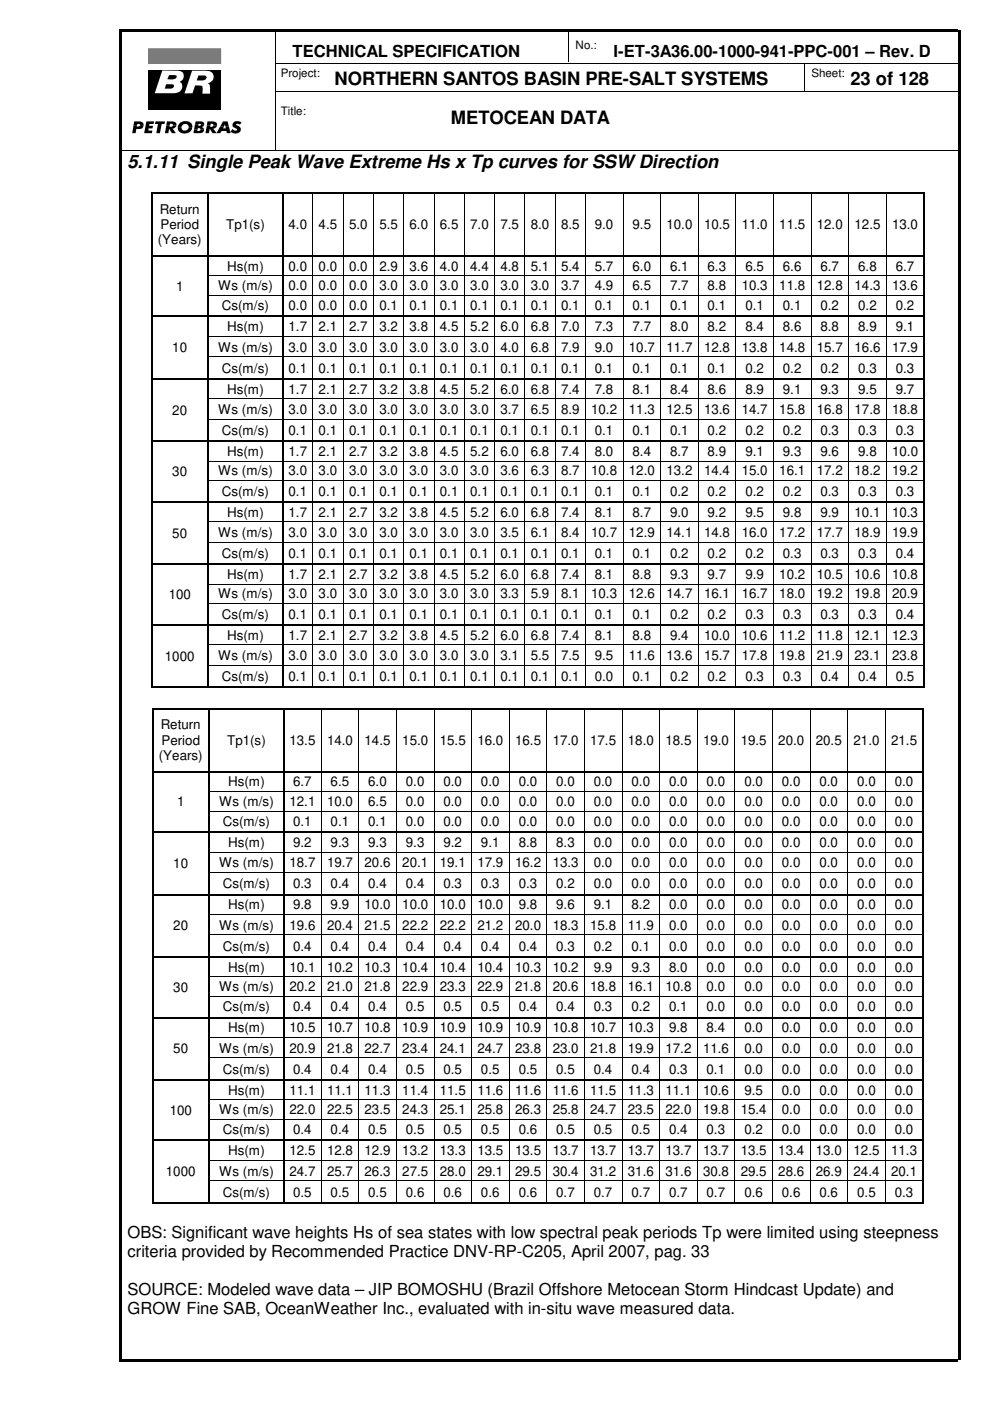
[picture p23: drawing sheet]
<svg xmlns="http://www.w3.org/2000/svg" width="210mm" height="297mm" viewBox="0 0 210 297" stroke-linecap="round" stroke-linejoin="round" font-family="sans-serif">
<defs><g id="words">
<g font-size="3.9">
<text x="71" y="18.1">NORTHERN SANTOS BASIN PRE-SALT SYSTEMS</text>
<text x="180.3" y="18.1">23 of 128</text>
<text x="95.6" y="26.2">METOCEAN DATA</text>
<text x="27" y="35.6">5.1.11 Single Peak Wave Extreme Hs x Tp curves for SSW Direction</text>
</g>
<g font-size="3.5">
<text x="62" y="12.1">TECHNICAL SPECIFICATION</text>
<text x="130.1" y="12.1">I-ET-3A36.00-1000-941-PPC-001 – Rev. D</text>
<text x="27" y="262.5">OBS: Significant wave heights Hs of sea states with low spectral peak periods Tp were limited using steepness</text>
<text x="27" y="266.5">criteria provided by Recommended Practice DNV-RP-C205, April 2007, pag. 33</text>
<text x="27" y="274.5">SOURCE: Modeled wave data – JIP BOMOSHU (Brazil Offshore Metocean Storm Hindcast Update) and</text>
<text x="27" y="278.6">GROW Fine SAB, OceanWeather Inc., evaluated with in-situ wave measured data.</text>
</g>
<g font-size="2.8">
<text x="33.9" y="45.3">Return</text>
<text x="33.5" y="51.8">(Years)</text>
<text x="34" y="48.6">Period</text>
<text x="48" y="48.6">Tp1(s)</text>
<text x="61.2" y="48.6">4.0</text>
<text x="67.6" y="48.6">4.5</text>
<text x="74" y="48.6">5.0</text>
<text x="80.4" y="48.6">5.5</text>
<text x="86.8" y="48.6">6.0</text>
<text x="93.3" y="48.6">6.5</text>
<text x="99.7" y="48.6">7.0</text>
<text x="106.1" y="48.6">7.5</text>
<text x="112.5" y="48.6">8.0</text>
<text x="119" y="48.6">8.5</text>
<text x="126.1" y="48.6">9.0</text>
<text x="134.1" y="48.6">9.5</text>
<text x="141.3" y="48.6">10.0</text>
<text x="149.3" y="48.6">10.5</text>
<text x="157.3" y="48.6">11.0</text>
<text x="165.2" y="48.6">11.5</text>
<text x="173.2" y="48.6">12.0</text>
<text x="181.2" y="48.6">12.5</text>
<text x="189.1" y="48.6">13.0</text>
<text x="48.2" y="57.4">Hs(m)</text>
<text x="61.2" y="57.4">0.0</text>
<text x="67.6" y="57.4">0.0</text>
<text x="74" y="57.4">0.0</text>
<text x="80.4" y="57.4">2.9</text>
<text x="86.8" y="57.4">3.6</text>
<text x="93.3" y="57.4">4.0</text>
<text x="99.7" y="57.4">4.4</text>
<text x="106.1" y="57.4">4.8</text>
<text x="112.5" y="57.4">5.1</text>
<text x="119" y="57.4">5.4</text>
<text x="126.1" y="57.4">5.7</text>
<text x="134.1" y="57.4">6.0</text>
<text x="142.1" y="57.4">6.1</text>
<text x="150" y="57.4">6.3</text>
<text x="158" y="57.4">6.5</text>
<text x="166" y="57.4">6.6</text>
<text x="173.9" y="57.4">6.7</text>
<text x="181.9" y="57.4">6.8</text>
<text x="189.9" y="57.4">6.7</text>
<text x="37.3" y="61.6">1</text>
<text x="46.3" y="61.5">Ws (m/s)</text>
<text x="47" y="65.8">Cs(m/s)</text>
<text x="61.2" y="61.5">0.0</text>
<text x="61.2" y="65.8">0.0</text>
<text x="67.6" y="61.5">0.0</text>
<text x="67.6" y="65.8">0.0</text>
<text x="74" y="61.5">0.0</text>
<text x="74" y="65.8">0.0</text>
<text x="80.4" y="61.5">3.0</text>
<text x="80.4" y="65.8">0.1</text>
<text x="86.8" y="61.5">3.0</text>
<text x="86.8" y="65.8">0.1</text>
<text x="93.3" y="61.5">3.0</text>
<text x="93.3" y="65.8">0.1</text>
<text x="99.7" y="61.5">3.0</text>
<text x="99.7" y="65.8">0.1</text>
<text x="106.1" y="61.5">3.0</text>
<text x="106.1" y="65.8">0.1</text>
<text x="112.5" y="61.5">3.0</text>
<text x="112.5" y="65.8">0.1</text>
<text x="119" y="61.5">3.7</text>
<text x="119" y="65.8">0.1</text>
<text x="126.1" y="61.5">4.9</text>
<text x="126.1" y="65.8">0.1</text>
<text x="134.1" y="61.5">6.5</text>
<text x="134.1" y="65.8">0.1</text>
<text x="142.1" y="61.5">7.7</text>
<text x="142.1" y="65.8">0.1</text>
<text x="150" y="61.5">8.8</text>
<text x="150" y="65.8">0.1</text>
<text x="157.3" y="61.5">10.3</text>
<text x="158" y="65.8">0.1</text>
<text x="165.2" y="61.5">11.8</text>
<text x="166" y="65.8">0.1</text>
<text x="173.2" y="61.5">12.8</text>
<text x="173.9" y="65.8">0.2</text>
<text x="181.2" y="61.5">14.3</text>
<text x="181.9" y="65.8">0.2</text>
<text x="189.1" y="61.5">13.6</text>
<text x="189.9" y="65.8">0.2</text>
<text x="48.2" y="70.2">Hs(m)</text>
<text x="61.2" y="70.2">1.7</text>
<text x="67.6" y="70.2">2.1</text>
<text x="74" y="70.2">2.7</text>
<text x="80.4" y="70.2">3.2</text>
<text x="86.8" y="70.2">3.8</text>
<text x="93.3" y="70.2">4.5</text>
<text x="99.7" y="70.2">5.2</text>
<text x="106.1" y="70.2">6.0</text>
<text x="112.5" y="70.2">6.8</text>
<text x="119" y="70.2">7.0</text>
<text x="126.1" y="70.2">7.3</text>
<text x="134.1" y="70.2">7.7</text>
<text x="142.1" y="70.2">8.0</text>
<text x="150" y="70.2">8.2</text>
<text x="158" y="70.2">8.4</text>
<text x="166" y="70.2">8.6</text>
<text x="173.9" y="70.2">8.8</text>
<text x="181.9" y="70.2">8.9</text>
<text x="189.9" y="70.2">9.1</text>
<text x="36.5" y="74.7">10</text>
<text x="46.3" y="74.5">Ws (m/s)</text>
<text x="61.2" y="74.5">3.0</text>
<text x="67.6" y="74.5">3.0</text>
<text x="74" y="74.5">3.0</text>
<text x="80.4" y="74.5">3.0</text>
<text x="86.8" y="74.5">3.0</text>
<text x="93.3" y="74.5">3.0</text>
<text x="99.7" y="74.5">3.0</text>
<text x="106.1" y="74.5">4.0</text>
<text x="112.5" y="74.5">6.8</text>
<text x="119" y="74.5">7.9</text>
<text x="126.1" y="74.5">9.0</text>
<text x="133.3" y="74.5">10.7</text>
<text x="141.3" y="74.5">11.7</text>
<text x="149.3" y="74.5">12.8</text>
<text x="157.3" y="74.5">13.8</text>
<text x="165.2" y="74.5">14.8</text>
<text x="173.2" y="74.5">15.7</text>
<text x="181.2" y="74.5">16.6</text>
<text x="189.1" y="74.5">17.9</text>
<text x="47" y="79">Cs(m/s)</text>
<text x="48.2" y="83.4">Hs(m)</text>
<text x="61.2" y="79">0.1</text>
<text x="61.2" y="83.4">1.7</text>
<text x="67.6" y="79">0.1</text>
<text x="67.6" y="83.4">2.1</text>
<text x="74" y="79">0.1</text>
<text x="74" y="83.4">2.7</text>
<text x="80.4" y="79">0.1</text>
<text x="80.4" y="83.4">3.2</text>
<text x="86.8" y="79">0.1</text>
<text x="86.8" y="83.4">3.8</text>
<text x="93.3" y="79">0.1</text>
<text x="93.3" y="83.4">4.5</text>
<text x="99.7" y="79">0.1</text>
<text x="99.7" y="83.4">5.2</text>
<text x="106.1" y="79">0.1</text>
<text x="106.1" y="83.4">6.0</text>
<text x="112.5" y="79">0.1</text>
<text x="112.5" y="83.4">6.8</text>
<text x="119" y="79">0.1</text>
<text x="119" y="83.4">7.4</text>
<text x="126.1" y="79">0.1</text>
<text x="126.1" y="83.4">7.8</text>
<text x="134.1" y="79">0.1</text>
<text x="134.1" y="83.4">8.1</text>
<text x="142.1" y="83.4">8.4</text>
<text x="142.1" y="79">0.1</text>
<text x="150" y="83.4">8.6</text>
<text x="150" y="79">0.1</text>
<text x="158" y="79">0.2</text>
<text x="158" y="83.4">8.9</text>
<text x="166" y="79">0.2</text>
<text x="166" y="83.4">9.1</text>
<text x="173.9" y="83.4">9.3</text>
<text x="173.9" y="79">0.2</text>
<text x="181.9" y="79">0.3</text>
<text x="181.9" y="83.4">9.5</text>
<text x="189.9" y="79">0.3</text>
<text x="189.9" y="83.4">9.7</text>
<text x="36.5" y="87.9">20</text>
<text x="46.3" y="87.8">Ws (m/s)</text>
<text x="61.2" y="87.8">3.0</text>
<text x="67.6" y="87.8">3.0</text>
<text x="74" y="87.8">3.0</text>
<text x="80.4" y="87.8">3.0</text>
<text x="86.8" y="87.8">3.0</text>
<text x="93.3" y="87.8">3.0</text>
<text x="99.7" y="87.8">3.0</text>
<text x="106.1" y="87.8">3.7</text>
<text x="112.5" y="87.8">6.5</text>
<text x="119" y="87.8">8.9</text>
<text x="125.3" y="87.8">10.2</text>
<text x="133.3" y="87.8">11.3</text>
<text x="141.3" y="87.8">12.5</text>
<text x="149.3" y="87.8">13.6</text>
<text x="157.3" y="87.8">14.7</text>
<text x="165.2" y="87.8">15.8</text>
<text x="173.2" y="87.8">16.8</text>
<text x="181.2" y="87.8">17.8</text>
<text x="189.1" y="87.8">18.8</text>
<text x="47" y="92.2">Cs(m/s)</text>
<text x="61.2" y="92.2">0.1</text>
<text x="67.6" y="92.2">0.1</text>
<text x="74" y="92.2">0.1</text>
<text x="80.4" y="92.2">0.1</text>
<text x="86.8" y="92.2">0.1</text>
<text x="93.3" y="92.2">0.1</text>
<text x="99.7" y="92.2">0.1</text>
<text x="106.1" y="92.2">0.1</text>
<text x="112.5" y="92.2">0.1</text>
<text x="119" y="92.2">0.1</text>
<text x="126.1" y="92.2">0.1</text>
<text x="134.1" y="92.2">0.1</text>
<text x="142.1" y="92.2">0.1</text>
<text x="150" y="92.2">0.2</text>
<text x="158" y="92.2">0.2</text>
<text x="166" y="92.2">0.2</text>
<text x="173.9" y="92.2">0.3</text>
<text x="181.9" y="92.2">0.3</text>
<text x="189.9" y="92.2">0.3</text>
<text x="36.5" y="100.9">30</text>
<text x="46.3" y="100.8">Ws (m/s)</text>
<text x="48.2" y="96.6">Hs(m)</text>
<text x="61.2" y="100.8">3.0</text>
<text x="61.2" y="96.6">1.7</text>
<text x="67.6" y="96.6">2.1</text>
<text x="67.6" y="100.8">3.0</text>
<text x="74" y="96.6">2.7</text>
<text x="74" y="100.8">3.0</text>
<text x="80.4" y="96.6">3.2</text>
<text x="80.4" y="100.8">3.0</text>
<text x="86.8" y="96.6">3.8</text>
<text x="86.8" y="100.8">3.0</text>
<text x="93.3" y="96.6">4.5</text>
<text x="93.3" y="100.8">3.0</text>
<text x="99.7" y="96.6">5.2</text>
<text x="99.7" y="100.8">3.0</text>
<text x="106.1" y="96.6">6.0</text>
<text x="106.1" y="100.8">3.6</text>
<text x="112.5" y="96.6">6.8</text>
<text x="112.5" y="100.8">6.3</text>
<text x="119" y="96.6">7.4</text>
<text x="119" y="100.8">8.7</text>
<text x="125.3" y="100.8">10.8</text>
<text x="126.1" y="96.6">8.0</text>
<text x="133.3" y="100.8">12.0</text>
<text x="134.1" y="96.6">8.4</text>
<text x="141.3" y="100.8">13.2</text>
<text x="142.1" y="96.6">8.7</text>
<text x="149.3" y="100.8">14.4</text>
<text x="150" y="96.6">8.9</text>
<text x="157.3" y="100.8">15.0</text>
<text x="158" y="96.6">9.1</text>
<text x="165.2" y="100.8">16.1</text>
<text x="166" y="96.6">9.3</text>
<text x="173.2" y="100.8">17.2</text>
<text x="173.9" y="96.6">9.6</text>
<text x="181.2" y="100.8">18.2</text>
<text x="181.9" y="96.6">9.8</text>
<text x="189.1" y="100.8">19.2</text>
<text x="189.1" y="96.6">10.0</text>
<text x="47" y="105.1">Cs(m/s)</text>
<text x="61.2" y="105.1">0.1</text>
<text x="67.6" y="105.1">0.1</text>
<text x="74" y="105.1">0.1</text>
<text x="80.4" y="105.1">0.1</text>
<text x="86.8" y="105.1">0.1</text>
<text x="93.3" y="105.1">0.1</text>
<text x="99.7" y="105.1">0.1</text>
<text x="106.1" y="105.1">0.1</text>
<text x="112.5" y="105.1">0.1</text>
<text x="119" y="105.1">0.1</text>
<text x="126.1" y="105.1">0.1</text>
<text x="134.1" y="105.1">0.1</text>
<text x="142.1" y="105.1">0.2</text>
<text x="150" y="105.1">0.2</text>
<text x="158" y="105.1">0.2</text>
<text x="166" y="105.1">0.2</text>
<text x="173.9" y="105.1">0.3</text>
<text x="181.9" y="105.1">0.3</text>
<text x="189.9" y="105.1">0.3</text>
<text x="36.5" y="114">50</text>
<text x="46.3" y="113.8">Ws (m/s)</text>
<text x="48.2" y="109.5">Hs(m)</text>
<text x="61.2" y="113.8">3.0</text>
<text x="61.2" y="109.5">1.7</text>
<text x="67.6" y="109.5">2.1</text>
<text x="67.6" y="113.8">3.0</text>
<text x="74" y="109.5">2.7</text>
<text x="74" y="113.8">3.0</text>
<text x="80.4" y="109.5">3.2</text>
<text x="80.4" y="113.8">3.0</text>
<text x="86.8" y="109.5">3.8</text>
<text x="86.8" y="113.8">3.0</text>
<text x="93.3" y="109.5">4.5</text>
<text x="93.3" y="113.8">3.0</text>
<text x="99.7" y="109.5">5.2</text>
<text x="99.7" y="113.8">3.0</text>
<text x="106.1" y="109.5">6.0</text>
<text x="106.1" y="113.8">3.5</text>
<text x="112.5" y="109.5">6.8</text>
<text x="112.5" y="113.8">6.1</text>
<text x="119" y="109.5">7.4</text>
<text x="119" y="113.8">8.4</text>
<text x="125.3" y="113.8">10.7</text>
<text x="126.1" y="109.5">8.1</text>
<text x="133.3" y="113.8">12.9</text>
<text x="134.1" y="109.5">8.7</text>
<text x="141.3" y="113.8">14.1</text>
<text x="142.1" y="109.5">9.0</text>
<text x="149.3" y="113.8">14.8</text>
<text x="150" y="109.5">9.2</text>
<text x="157.3" y="113.8">16.0</text>
<text x="158" y="109.5">9.5</text>
<text x="165.2" y="113.8">17.2</text>
<text x="166" y="109.5">9.8</text>
<text x="173.2" y="113.8">17.7</text>
<text x="173.9" y="109.5">9.9</text>
<text x="181.2" y="113.8">18.9</text>
<text x="181.2" y="109.5">10.1</text>
<text x="189.1" y="109.5">10.3</text>
<text x="189.1" y="113.8">19.9</text>
<text x="47" y="118.3">Cs(m/s)</text>
<text x="61.2" y="118.3">0.1</text>
<text x="67.6" y="118.3">0.1</text>
<text x="74" y="118.3">0.1</text>
<text x="80.4" y="118.3">0.1</text>
<text x="86.8" y="118.3">0.1</text>
<text x="93.3" y="118.3">0.1</text>
<text x="99.7" y="118.3">0.1</text>
<text x="106.1" y="118.3">0.1</text>
<text x="112.5" y="118.3">0.1</text>
<text x="119" y="118.3">0.1</text>
<text x="126.1" y="118.3">0.1</text>
<text x="134.1" y="118.3">0.1</text>
<text x="142.1" y="118.3">0.2</text>
<text x="150" y="118.3">0.2</text>
<text x="158" y="118.3">0.2</text>
<text x="166" y="118.3">0.3</text>
<text x="173.9" y="118.3">0.3</text>
<text x="181.9" y="118.3">0.3</text>
<text x="189.9" y="118.3">0.4</text>
<text x="48.2" y="122.7">Hs(m)</text>
<text x="61.2" y="122.7">1.7</text>
<text x="67.6" y="122.7">2.1</text>
<text x="74" y="122.7">2.7</text>
<text x="80.4" y="122.7">3.2</text>
<text x="86.8" y="122.7">3.8</text>
<text x="93.3" y="122.7">4.5</text>
<text x="99.7" y="122.7">5.2</text>
<text x="106.1" y="122.7">6.0</text>
<text x="112.5" y="122.7">6.8</text>
<text x="119" y="122.7">7.4</text>
<text x="126.1" y="122.7">8.1</text>
<text x="134.1" y="122.7">8.8</text>
<text x="142.1" y="122.7">9.3</text>
<text x="150" y="122.7">9.7</text>
<text x="158" y="122.7">9.9</text>
<text x="165.2" y="122.7">10.2</text>
<text x="173.2" y="122.7">10.5</text>
<text x="181.2" y="122.7">10.6</text>
<text x="189.1" y="122.7">10.8</text>
<text x="35.8" y="127">100</text>
<text x="46.3" y="126.9">Ws (m/s)</text>
<text x="47" y="131.1">Cs(m/s)</text>
<text x="61.2" y="126.9">3.0</text>
<text x="61.2" y="131.1">0.1</text>
<text x="67.6" y="126.9">3.0</text>
<text x="67.6" y="131.1">0.1</text>
<text x="74" y="126.9">3.0</text>
<text x="74" y="131.1">0.1</text>
<text x="80.4" y="126.9">3.0</text>
<text x="80.4" y="131.1">0.1</text>
<text x="86.8" y="126.9">3.0</text>
<text x="86.8" y="131.1">0.1</text>
<text x="93.3" y="126.9">3.0</text>
<text x="93.3" y="131.1">0.1</text>
<text x="99.7" y="126.9">3.0</text>
<text x="99.7" y="131.1">0.1</text>
<text x="106.1" y="126.9">3.3</text>
<text x="106.1" y="131.1">0.1</text>
<text x="112.5" y="126.9">5.9</text>
<text x="112.5" y="131.1">0.1</text>
<text x="119" y="126.9">8.1</text>
<text x="119" y="131.1">0.1</text>
<text x="125.3" y="126.9">10.3</text>
<text x="126.1" y="131.1">0.1</text>
<text x="133.3" y="126.9">12.6</text>
<text x="134.1" y="131.1">0.1</text>
<text x="141.3" y="126.9">14.7</text>
<text x="142.1" y="131.1">0.2</text>
<text x="149.3" y="126.9">16.1</text>
<text x="150" y="131.1">0.2</text>
<text x="157.3" y="126.9">16.7</text>
<text x="158" y="131.1">0.3</text>
<text x="165.2" y="126.9">18.0</text>
<text x="166" y="131.1">0.3</text>
<text x="173.2" y="126.9">19.2</text>
<text x="173.9" y="131.1">0.3</text>
<text x="181.2" y="126.9">19.8</text>
<text x="181.9" y="131.1">0.3</text>
<text x="189.1" y="126.9">20.9</text>
<text x="189.9" y="131.1">0.4</text>
<text x="48.2" y="135.6">Hs(m)</text>
<text x="61.2" y="135.6">1.7</text>
<text x="67.6" y="135.6">2.1</text>
<text x="74" y="135.6">2.7</text>
<text x="80.4" y="135.6">3.2</text>
<text x="86.8" y="135.6">3.8</text>
<text x="93.3" y="135.6">4.5</text>
<text x="99.7" y="135.6">5.2</text>
<text x="106.1" y="135.6">6.0</text>
<text x="112.5" y="135.6">6.8</text>
<text x="119" y="135.6">7.4</text>
<text x="126.1" y="135.6">8.1</text>
<text x="134.1" y="135.6">8.8</text>
<text x="142.1" y="135.6">9.4</text>
<text x="149.3" y="135.6">10.0</text>
<text x="157.3" y="135.6">10.6</text>
<text x="165.2" y="135.6">11.2</text>
<text x="173.2" y="135.6">11.8</text>
<text x="181.2" y="135.6">12.1</text>
<text x="189.1" y="135.6">12.3</text>
<text x="35" y="140">1000</text>
<text x="46.3" y="139.9">Ws (m/s)</text>
<text x="61.2" y="139.9">3.0</text>
<text x="67.6" y="139.9">3.0</text>
<text x="74" y="139.9">3.0</text>
<text x="80.4" y="139.9">3.0</text>
<text x="86.8" y="139.9">3.0</text>
<text x="93.3" y="139.9">3.0</text>
<text x="99.7" y="139.9">3.0</text>
<text x="106.1" y="139.9">3.1</text>
<text x="112.5" y="139.9">5.5</text>
<text x="119" y="139.9">7.5</text>
<text x="126.1" y="139.9">9.5</text>
<text x="133.3" y="139.9">11.6</text>
<text x="141.3" y="139.9">13.6</text>
<text x="149.3" y="139.9">15.7</text>
<text x="157.3" y="139.9">17.8</text>
<text x="165.2" y="139.9">19.8</text>
<text x="173.2" y="139.9">21.9</text>
<text x="181.2" y="139.9">23.1</text>
<text x="189.1" y="139.9">23.8</text>
<text x="47" y="144.4">Cs(m/s)</text>
<text x="61.2" y="144.4">0.1</text>
<text x="67.6" y="144.4">0.1</text>
<text x="74" y="144.4">0.1</text>
<text x="80.4" y="144.4">0.1</text>
<text x="86.8" y="144.4">0.1</text>
<text x="93.3" y="144.4">0.1</text>
<text x="99.7" y="144.4">0.1</text>
<text x="106.1" y="144.4">0.1</text>
<text x="112.5" y="144.4">0.1</text>
<text x="119" y="144.4">0.1</text>
<text x="126.1" y="144.4">0.0</text>
<text x="134.1" y="144.4">0.1</text>
<text x="142.1" y="144.4">0.2</text>
<text x="150" y="144.4">0.2</text>
<text x="158" y="144.4">0.3</text>
<text x="166" y="144.4">0.3</text>
<text x="173.9" y="144.4">0.4</text>
<text x="181.9" y="144.4">0.4</text>
<text x="189.9" y="144.4">0.5</text>
<text x="34.1" y="154.6">Return</text>
<text x="33.7" y="161.2">(Years)</text>
<text x="34.2" y="157.9">Period</text>
<text x="48.2" y="157.9">Tp1(s)</text>
<text x="61.4" y="157.9">13.5</text>
<text x="69.3" y="157.9">14.0</text>
<text x="77.3" y="157.9">14.5</text>
<text x="85.3" y="157.9">15.0</text>
<text x="93.3" y="157.9">15.5</text>
<text x="101.2" y="157.9">16.0</text>
<text x="109.2" y="157.9">16.5</text>
<text x="117.2" y="157.9">17.0</text>
<text x="125.1" y="157.9">17.5</text>
<text x="133.1" y="157.9">18.0</text>
<text x="141.1" y="157.9">18.5</text>
<text x="149.1" y="157.9">19.0</text>
<text x="157.1" y="157.9">19.5</text>
<text x="165" y="157.9">20.0</text>
<text x="173" y="157.9">20.5</text>
<text x="181" y="157.9">21.0</text>
<text x="188.9" y="157.9">21.5</text>
<text x="48.4" y="166.7">Hs(m)</text>
<text x="62.1" y="166.7">6.7</text>
<text x="70.1" y="166.7">6.5</text>
<text x="78.1" y="166.7">6.0</text>
<text x="86.1" y="166.7">0.0</text>
<text x="94" y="166.7">0.0</text>
<text x="102" y="166.7">0.0</text>
<text x="110" y="166.7">0.0</text>
<text x="117.9" y="166.7">0.0</text>
<text x="125.9" y="166.7">0.0</text>
<text x="133.9" y="166.7">0.0</text>
<text x="141.9" y="166.7">0.0</text>
<text x="149.8" y="166.7">0.0</text>
<text x="157.8" y="166.7">0.0</text>
<text x="165.8" y="166.7">0.0</text>
<text x="173.7" y="166.7">0.0</text>
<text x="181.7" y="166.7">0.0</text>
<text x="189.7" y="166.7">0.0</text>
<text x="37.5" y="171">1</text>
<text x="46.5" y="170.9">Ws (m/s)</text>
<text x="61.4" y="170.9">12.1</text>
<text x="69.3" y="170.9">10.0</text>
<text x="78.1" y="170.9">6.5</text>
<text x="86.1" y="170.9">0.0</text>
<text x="94" y="170.9">0.0</text>
<text x="102" y="170.9">0.0</text>
<text x="110" y="170.9">0.0</text>
<text x="117.9" y="170.9">0.0</text>
<text x="125.9" y="170.9">0.0</text>
<text x="133.9" y="170.9">0.0</text>
<text x="141.9" y="170.9">0.0</text>
<text x="149.8" y="170.9">0.0</text>
<text x="157.8" y="170.9">0.0</text>
<text x="165.8" y="170.9">0.0</text>
<text x="173.7" y="170.9">0.0</text>
<text x="181.7" y="170.9">0.0</text>
<text x="189.7" y="170.9">0.0</text>
<text x="47.2" y="175.1">Cs(m/s)</text>
<text x="48.4" y="179.6">Hs(m)</text>
<text x="62.1" y="175.1">0.1</text>
<text x="62.1" y="179.6">9.2</text>
<text x="70.1" y="175.1">0.1</text>
<text x="70.1" y="179.6">9.3</text>
<text x="78.1" y="175.1">0.1</text>
<text x="78.1" y="179.6">9.3</text>
<text x="86.1" y="175.1">0.0</text>
<text x="86.1" y="179.6">9.3</text>
<text x="94" y="175.1">0.0</text>
<text x="94" y="179.6">9.2</text>
<text x="102" y="175.1">0.0</text>
<text x="102" y="179.6">9.1</text>
<text x="110" y="175.1">0.0</text>
<text x="110" y="179.6">8.8</text>
<text x="117.9" y="175.1">0.0</text>
<text x="117.9" y="179.6">8.3</text>
<text x="125.9" y="175.1">0.0</text>
<text x="125.9" y="179.6">0.0</text>
<text x="133.9" y="175.1">0.0</text>
<text x="133.9" y="179.6">0.0</text>
<text x="141.9" y="175.1">0.0</text>
<text x="141.9" y="179.6">0.0</text>
<text x="149.8" y="175.1">0.0</text>
<text x="149.8" y="179.6">0.0</text>
<text x="157.8" y="179.6">0.0</text>
<text x="157.8" y="175.1">0.0</text>
<text x="165.8" y="179.6">0.0</text>
<text x="165.8" y="175.1">0.0</text>
<text x="173.7" y="179.6">0.0</text>
<text x="173.7" y="175.1">0.0</text>
<text x="181.7" y="179.6">0.0</text>
<text x="181.7" y="175.1">0.0</text>
<text x="189.7" y="179.6">0.0</text>
<text x="189.7" y="175.1">0.0</text>
<text x="36.7" y="184">10</text>
<text x="46.5" y="183.9">Ws (m/s)</text>
<text x="61.4" y="183.9">18.7</text>
<text x="69.3" y="183.9">19.7</text>
<text x="77.3" y="183.9">20.6</text>
<text x="85.3" y="183.9">20.1</text>
<text x="93.3" y="183.9">19.1</text>
<text x="101.2" y="183.9">17.9</text>
<text x="109.2" y="183.9">16.2</text>
<text x="117.2" y="183.9">13.3</text>
<text x="125.9" y="183.9">0.0</text>
<text x="133.9" y="183.9">0.0</text>
<text x="141.9" y="183.9">0.0</text>
<text x="149.8" y="183.9">0.0</text>
<text x="157.8" y="183.9">0.0</text>
<text x="165.8" y="183.9">0.0</text>
<text x="173.7" y="183.9">0.0</text>
<text x="181.7" y="183.9">0.0</text>
<text x="189.7" y="183.9">0.0</text>
<text x="47.2" y="188.3">Cs(m/s)</text>
<text x="62.1" y="188.3">0.3</text>
<text x="70.1" y="188.3">0.4</text>
<text x="78.1" y="188.3">0.4</text>
<text x="86.1" y="188.3">0.4</text>
<text x="94" y="188.3">0.3</text>
<text x="102" y="188.3">0.3</text>
<text x="110" y="188.3">0.3</text>
<text x="117.9" y="188.3">0.2</text>
<text x="125.9" y="188.3">0.0</text>
<text x="133.9" y="188.3">0.0</text>
<text x="141.9" y="188.3">0.0</text>
<text x="149.8" y="188.3">0.0</text>
<text x="157.8" y="188.3">0.0</text>
<text x="165.8" y="188.3">0.0</text>
<text x="173.7" y="188.3">0.0</text>
<text x="181.7" y="188.3">0.0</text>
<text x="189.7" y="188.3">0.0</text>
<text x="36.7" y="197.2">20</text>
<text x="46.5" y="197.1">Ws (m/s)</text>
<text x="48.4" y="192.8">Hs(m)</text>
<text x="61.4" y="197.1">19.6</text>
<text x="62.1" y="192.8">9.8</text>
<text x="69.3" y="197.1">20.4</text>
<text x="70.1" y="192.8">9.9</text>
<text x="77.3" y="197.1">21.5</text>
<text x="77.3" y="192.8">10.0</text>
<text x="85.3" y="192.8">10.0</text>
<text x="85.3" y="197.1">22.2</text>
<text x="93.3" y="192.8">10.0</text>
<text x="93.3" y="197.1">22.2</text>
<text x="101.2" y="192.8">10.0</text>
<text x="101.2" y="197.1">21.2</text>
<text x="109.2" y="197.1">20.0</text>
<text x="110" y="192.8">9.8</text>
<text x="117.2" y="197.1">18.3</text>
<text x="117.9" y="192.8">9.6</text>
<text x="125.1" y="197.1">15.8</text>
<text x="125.9" y="192.8">9.1</text>
<text x="133.1" y="197.1">11.9</text>
<text x="133.9" y="192.8">8.2</text>
<text x="141.9" y="197.1">0.0</text>
<text x="141.9" y="192.8">0.0</text>
<text x="149.8" y="197.1">0.0</text>
<text x="149.8" y="192.8">0.0</text>
<text x="157.8" y="197.1">0.0</text>
<text x="157.8" y="192.8">0.0</text>
<text x="165.8" y="197.1">0.0</text>
<text x="165.8" y="192.8">0.0</text>
<text x="173.7" y="197.1">0.0</text>
<text x="173.7" y="192.8">0.0</text>
<text x="181.7" y="197.1">0.0</text>
<text x="181.7" y="192.8">0.0</text>
<text x="189.7" y="197.1">0.0</text>
<text x="189.7" y="192.8">0.0</text>
<text x="47.2" y="201.5">Cs(m/s)</text>
<text x="62.1" y="201.5">0.4</text>
<text x="70.1" y="201.5">0.4</text>
<text x="78.1" y="201.5">0.4</text>
<text x="86.1" y="201.5">0.4</text>
<text x="94" y="201.5">0.4</text>
<text x="102" y="201.5">0.4</text>
<text x="110" y="201.5">0.4</text>
<text x="117.9" y="201.5">0.3</text>
<text x="125.9" y="201.5">0.2</text>
<text x="133.9" y="201.5">0.1</text>
<text x="141.9" y="201.5">0.0</text>
<text x="149.8" y="201.5">0.0</text>
<text x="157.8" y="201.5">0.0</text>
<text x="165.8" y="201.5">0.0</text>
<text x="173.7" y="201.5">0.0</text>
<text x="181.7" y="201.5">0.0</text>
<text x="189.7" y="201.5">0.0</text>
<text x="48.4" y="206">Hs(m)</text>
<text x="61.4" y="206">10.1</text>
<text x="69.3" y="206">10.2</text>
<text x="77.3" y="206">10.3</text>
<text x="85.3" y="206">10.4</text>
<text x="93.3" y="206">10.4</text>
<text x="101.2" y="206">10.4</text>
<text x="109.2" y="206">10.3</text>
<text x="117.2" y="206">10.2</text>
<text x="125.9" y="206">9.9</text>
<text x="133.9" y="206">9.3</text>
<text x="141.9" y="206">8.0</text>
<text x="149.8" y="206">0.0</text>
<text x="157.8" y="206">0.0</text>
<text x="165.8" y="206">0.0</text>
<text x="173.7" y="206">0.0</text>
<text x="181.7" y="206">0.0</text>
<text x="189.7" y="206">0.0</text>
<text x="36.7" y="210.3">30</text>
<text x="46.5" y="210.1">Ws (m/s)</text>
<text x="47.2" y="214.4">Cs(m/s)</text>
<text x="61.4" y="210.1">20.2</text>
<text x="62.1" y="214.4">0.4</text>
<text x="69.3" y="210.1">21.0</text>
<text x="70.1" y="214.4">0.4</text>
<text x="77.3" y="210.1">21.8</text>
<text x="78.1" y="214.4">0.4</text>
<text x="85.3" y="210.1">22.9</text>
<text x="86.1" y="214.4">0.5</text>
<text x="93.3" y="210.1">23.3</text>
<text x="94" y="214.4">0.5</text>
<text x="101.2" y="210.1">22.9</text>
<text x="102" y="214.4">0.5</text>
<text x="109.2" y="210.1">21.8</text>
<text x="110" y="214.4">0.4</text>
<text x="117.2" y="210.1">20.6</text>
<text x="117.9" y="214.4">0.4</text>
<text x="125.1" y="210.1">18.8</text>
<text x="125.9" y="214.4">0.3</text>
<text x="133.1" y="210.1">16.1</text>
<text x="133.9" y="214.4">0.2</text>
<text x="141.1" y="210.1">10.8</text>
<text x="141.9" y="214.4">0.1</text>
<text x="149.8" y="210.1">0.0</text>
<text x="149.8" y="214.4">0.0</text>
<text x="157.8" y="210.1">0.0</text>
<text x="157.8" y="214.4">0.0</text>
<text x="165.8" y="210.1">0.0</text>
<text x="165.8" y="214.4">0.0</text>
<text x="173.7" y="210.1">0.0</text>
<text x="173.7" y="214.4">0.0</text>
<text x="181.7" y="210.1">0.0</text>
<text x="181.7" y="214.4">0.0</text>
<text x="189.7" y="210.1">0.0</text>
<text x="189.7" y="214.4">0.0</text>
<text x="48.4" y="218.9">Hs(m)</text>
<text x="61.4" y="218.9">10.5</text>
<text x="69.3" y="218.9">10.7</text>
<text x="77.3" y="218.9">10.8</text>
<text x="85.3" y="218.9">10.9</text>
<text x="93.3" y="218.9">10.9</text>
<text x="101.2" y="218.9">10.9</text>
<text x="109.2" y="218.9">10.9</text>
<text x="117.2" y="218.9">10.8</text>
<text x="125.1" y="218.9">10.7</text>
<text x="133.1" y="218.9">10.3</text>
<text x="141.9" y="218.9">9.8</text>
<text x="149.8" y="218.9">8.4</text>
<text x="157.8" y="218.9">0.0</text>
<text x="165.8" y="218.9">0.0</text>
<text x="173.7" y="218.9">0.0</text>
<text x="181.7" y="218.9">0.0</text>
<text x="189.7" y="218.9">0.0</text>
<text x="36.7" y="223.3">50</text>
<text x="46.5" y="223.2">Ws (m/s)</text>
<text x="47.2" y="227.6">Cs(m/s)</text>
<text x="61.4" y="223.2">20.9</text>
<text x="62.1" y="227.6">0.4</text>
<text x="69.3" y="223.2">21.8</text>
<text x="70.1" y="227.6">0.4</text>
<text x="77.3" y="223.2">22.7</text>
<text x="78.1" y="227.6">0.4</text>
<text x="85.3" y="223.2">23.4</text>
<text x="86.1" y="227.6">0.5</text>
<text x="93.3" y="223.2">24.1</text>
<text x="94" y="227.6">0.5</text>
<text x="101.2" y="223.2">24.7</text>
<text x="102" y="227.6">0.5</text>
<text x="109.2" y="223.2">23.8</text>
<text x="110" y="227.6">0.5</text>
<text x="117.2" y="223.2">23.0</text>
<text x="117.9" y="227.6">0.5</text>
<text x="125.1" y="223.2">21.8</text>
<text x="125.9" y="227.6">0.4</text>
<text x="133.1" y="223.2">19.9</text>
<text x="133.9" y="227.6">0.4</text>
<text x="141.1" y="223.2">17.2</text>
<text x="141.9" y="227.6">0.3</text>
<text x="149.1" y="223.2">11.6</text>
<text x="149.8" y="227.6">0.1</text>
<text x="157.8" y="223.2">0.0</text>
<text x="157.8" y="227.6">0.0</text>
<text x="165.8" y="223.2">0.0</text>
<text x="165.8" y="227.6">0.0</text>
<text x="173.7" y="223.2">0.0</text>
<text x="173.7" y="227.6">0.0</text>
<text x="181.7" y="223.2">0.0</text>
<text x="181.7" y="227.6">0.0</text>
<text x="189.7" y="223.2">0.0</text>
<text x="189.7" y="227.6">0.0</text>
<text x="48.4" y="232.1">Hs(m)</text>
<text x="61.4" y="232.1">11.1</text>
<text x="69.3" y="232.1">11.1</text>
<text x="77.3" y="232.1">11.3</text>
<text x="85.3" y="232.1">11.4</text>
<text x="93.3" y="232.1">11.5</text>
<text x="101.2" y="232.1">11.6</text>
<text x="109.2" y="232.1">11.6</text>
<text x="117.2" y="232.1">11.6</text>
<text x="125.1" y="232.1">11.5</text>
<text x="133.1" y="232.1">11.3</text>
<text x="141.1" y="232.1">11.1</text>
<text x="149.1" y="232.1">10.6</text>
<text x="157.8" y="232.1">9.5</text>
<text x="165.8" y="232.1">0.0</text>
<text x="173.7" y="232.1">0.0</text>
<text x="181.7" y="232.1">0.0</text>
<text x="189.7" y="232.1">0.0</text>
<text x="36" y="236.3">100</text>
<text x="46.5" y="236.2">Ws (m/s)</text>
<text x="61.4" y="236.2">22.0</text>
<text x="69.3" y="236.2">22.5</text>
<text x="77.3" y="236.2">23.5</text>
<text x="85.3" y="236.2">24.3</text>
<text x="93.3" y="236.2">25.1</text>
<text x="101.2" y="236.2">25.8</text>
<text x="109.2" y="236.2">26.3</text>
<text x="117.2" y="236.2">25.8</text>
<text x="125.1" y="236.2">24.7</text>
<text x="133.1" y="236.2">23.5</text>
<text x="141.1" y="236.2">22.0</text>
<text x="149.1" y="236.2">19.8</text>
<text x="157.1" y="236.2">15.4</text>
<text x="165.8" y="236.2">0.0</text>
<text x="173.7" y="236.2">0.0</text>
<text x="181.7" y="236.2">0.0</text>
<text x="189.7" y="236.2">0.0</text>
<text x="47.2" y="240.5">Cs(m/s)</text>
<text x="48.4" y="244.9">Hs(m)</text>
<text x="61.4" y="244.9">12.5</text>
<text x="62.1" y="240.5">0.4</text>
<text x="69.3" y="244.9">12.8</text>
<text x="70.1" y="240.5">0.4</text>
<text x="77.3" y="244.9">12.9</text>
<text x="78.1" y="240.5">0.5</text>
<text x="85.3" y="244.9">13.2</text>
<text x="86.1" y="240.5">0.5</text>
<text x="93.3" y="244.9">13.3</text>
<text x="94" y="240.5">0.5</text>
<text x="101.2" y="244.9">13.5</text>
<text x="102" y="240.5">0.5</text>
<text x="109.2" y="244.9">13.5</text>
<text x="110" y="240.5">0.6</text>
<text x="117.2" y="244.9">13.7</text>
<text x="117.9" y="240.5">0.5</text>
<text x="125.1" y="244.9">13.7</text>
<text x="125.9" y="240.5">0.5</text>
<text x="133.1" y="244.9">13.7</text>
<text x="133.9" y="240.5">0.5</text>
<text x="141.1" y="244.9">13.7</text>
<text x="141.9" y="240.5">0.4</text>
<text x="149.1" y="244.9">13.7</text>
<text x="149.8" y="240.5">0.3</text>
<text x="157.1" y="244.9">13.5</text>
<text x="157.8" y="240.5">0.2</text>
<text x="165" y="244.9">13.4</text>
<text x="165.8" y="240.5">0.0</text>
<text x="173" y="244.9">13.0</text>
<text x="173.7" y="240.5">0.0</text>
<text x="181" y="244.9">12.5</text>
<text x="181.7" y="240.5">0.0</text>
<text x="188.9" y="244.9">11.3</text>
<text x="189.7" y="240.5">0.0</text>
<text x="35.2" y="249.4">1000</text>
<text x="46.5" y="249.3">Ws (m/s)</text>
<text x="61.4" y="249.3">24.7</text>
<text x="69.3" y="249.3">25.7</text>
<text x="77.3" y="249.3">26.3</text>
<text x="85.3" y="249.3">27.5</text>
<text x="93.3" y="249.3">28.0</text>
<text x="101.2" y="249.3">29.1</text>
<text x="109.2" y="249.3">29.5</text>
<text x="117.2" y="249.3">30.4</text>
<text x="125.1" y="249.3">31.2</text>
<text x="133.1" y="249.3">31.6</text>
<text x="141.1" y="249.3">31.6</text>
<text x="149.1" y="249.3">30.8</text>
<text x="157.1" y="249.3">29.5</text>
<text x="165" y="249.3">28.6</text>
<text x="173" y="249.3">26.9</text>
<text x="181" y="249.3">24.4</text>
<text x="188.9" y="249.3">20.1</text>
<text x="47.2" y="253.7">Cs(m/s)</text>
<text x="62.1" y="253.7">0.5</text>
<text x="70.1" y="253.7">0.5</text>
<text x="78.1" y="253.7">0.5</text>
<text x="86.1" y="253.7">0.6</text>
<text x="94" y="253.7">0.6</text>
<text x="102" y="253.7">0.6</text>
<text x="110" y="253.7">0.6</text>
<text x="117.9" y="253.7">0.7</text>
<text x="125.9" y="253.7">0.7</text>
<text x="133.9" y="253.7">0.7</text>
<text x="141.9" y="253.7">0.7</text>
<text x="149.8" y="253.7">0.7</text>
<text x="157.8" y="253.7">0.6</text>
<text x="165.8" y="253.7">0.6</text>
<text x="173.7" y="253.7">0.6</text>
<text x="181.7" y="253.7">0.5</text>
<text x="189.7" y="253.7">0.3</text>
</g>
<g font-size="2.5">
<text x="122" y="10.3">No.:</text>
<text x="59.5" y="16.3">Project:</text>
<text x="172" y="16.3">Sheet:</text>
<text x="59.5" y="24.5">Title:</text>
</g>
</g></defs>
<path d="M25.4 6.3h177.8v.5h-177.8zM25.4 288.2h177.8v.6h-177.8zM25.4 6.3h.5v281.9h-.5zM203.1 6.3h.5v281.9h-.5z" fill="#000"/>
<path d="M58.4 13.4h144.8M58.4 19.4h144.8M58.5 6.3v25.4M120.5 6.3v6.9M170.5 13.3v6.1M25.4 31.8h177.8" fill="none" stroke="#000" stroke-width=".21"/>
<path d="M31.5 15h15.3v8.4h-15.3z" fill-rule="evenodd" fill="#000"/>
<path d="M40.7 15h2.9a1.36 1.36 0 0 1 1.7 1.1 1.36 1.36 0 0 1-1.2 1.6h-.1l.4 .2 .1 .3v1.7h-1.6v-1.6l-.7-.2h-.8l-.6 1.7h-1.7z" fill-rule="evenodd" fill="#fff"/>
<path d="M31.5 10.3h15.3v3.2h-15.3z" fill-rule="evenodd" fill="#7f7f7f"/>
<path d="M31.5 10.3h15.3v3.2h-15.3z" fill="none" stroke="#7f7f7f" stroke-width=".21"/>
<path d="M42.1 16h1a.5 .5 0 0 1 .7 .4 .5 .5 0 0 1-.5 .6l-1.6 .1z" fill-rule="evenodd" fill="#000"/>
<path d="M34.4 14.9l3.2 .1a1.23 1.23 0 0 1 1.3 1 1.23 1.23 0 0 1-.8 1.4 1.17 1.17 0 0 1 .6 1.1 1.17 1.17 0 0 1-.8 1l-.9 .3h-4.2z" fill-rule="evenodd" fill="#fff"/>
<g fill="#000">
<path d="M35.2 17.9h.8a.52 .52 0 0 1 .6 0 .52 .52 0 0 1 .1 .6l-.5 .3h-1.3z" fill-rule="evenodd"/>
<path d="M35.9 15.9h1a.45 .45 0 0 1 .6 .4 .45 .45 0 0 1-.6 .5h-1.4z" fill-rule="evenodd"/>
<path d="M28.4 25.7l1.6 .1 .4 .4v.3h-.7l-.2-.2h-.4l-.1 .2h-.7z" fill-rule="evenodd"/>
<path d="M28.3 26.5h.7v.3h.5l.2-.3h.7a.99 .99 0 0 1-1.3 .8h-.2l-.2 .9h-.7z" fill-rule="evenodd"/>
<path d="M31 25.7h1.7l-.1 .6h-.9l-.1 .4h.8l-.1 .5h-.8v.5h.8l-.1 .5h-1.6z" fill-rule="evenodd"/>
<path d="M33 25.7h2l-.1 .6h-.6l-.4 1.9h-.8l.4-1.9h-.6z" fill-rule="evenodd"/>
<path d="M35.4 25.7l1.6 .1 .3 .2 .1 .6h-.7v-.2l-.3-.2h-.3l-.1 .4h-.7z" fill-rule="evenodd"/>
<path d="M35.3 26.6h.7l-.1 .3h.5l.3-.3h.7l-.3 .5-.5 .2 .7 .9h-.9l-.5-.9-.2 .9h-.7z" fill-rule="evenodd"/>
<path d="M38.1 26.2l.2-.2a1.61 1.61 0 0 1 2.5 .8v.2h-.8a.77 .77 0 0 0-.8-.7 .77 .77 0 0 0-.7 .7h-.8z" fill-rule="evenodd"/>
<path d="M37.7 27h.8a.76 .76 0 0 0 .7 .7 .76 .76 0 0 0 .8-.7h.8a1.6 1.6 0 0 1-1.5 1.3 1.6 1.6 0 0 1-1.6-1z" fill-rule="evenodd"/>
<path d="M41.3 26.5h.8l-.1 .2h.4l.2-.2h.7l-.3 .3-.3 .1 .4 .2 .2 .4h-.8l-.1-.3h-.4l-.1 .3h-.8z" fill-rule="evenodd"/>
<path d="M41.1 27.5h.8l-.1 .3 .5-.1 .2-.2h.8v.2l-.4 .4-.3 .1h-1.6z" fill-rule="evenodd"/>
<path d="M41.5 25.7l1.5 .1 .3 .3v.3l-.7 .1-.1-.3h-.4v.3h-.8z" fill-rule="evenodd"/>
<path d="M44 25.7l1.6 .1 .3 .3 .1 .5h-.7l-.3-.4h-.3l-.1 .4h-.7z" fill-rule="evenodd"/>
<path d="M43.9 26.6h.7l-.1 .3a.52 .52 0 0 0 .8-.3h.7l-.4 .5-.4 .2 .7 .9h-.9l-.5-.9-.2 .9h-.7z" fill-rule="evenodd"/>
<path d="M47.3 25.7h1l.2 1.1h-.7l-.1-.5-.2 .5h-.8z" fill-rule="evenodd"/>
<path d="M46.7 26.8h.8l-.2 .4h.6l-.1-.4h.7l.4 1.4h-.8l-.1-.4h-1l-.3 .4h-.8z" fill-rule="evenodd"/>
<path d="M49.6 25.9l.4-.2 .9 .1 .3 .2-.4 .5a.37 .37 0 0 0-.4-.3 .37 .37 0 0 0-.3 .3l.1 .1a.85 .85 0 0 1 .9 .9 .85 .85 0 0 1-1 .8l-.7-.1-.5-.3 .4-.6a.57 .57 0 0 0 .5 .4 .57 .57 0 0 0 .5-.3l-.4-.2a.74 .74 0 0 1-.3-1.3z" fill-rule="evenodd"/>
</g>
<g fill="#fff">
<path d="M26.8 9.6h.3v.3h-.3z"/>
<path d="M27.1 9.6h28.1v.3h-28.1z"/>
<path d="M55.2 9.6h.3v.3h-.3z"/>
<path d="M26.8 28.7h.3v.2h-.3z"/>
<path d="M27.1 28.7h28.1v.2h-28.1z"/>
<path d="M55.2 28.7h.3v.2h-.3z"/>
<path d="M26.8 9.9h.3v18.8h-.3z"/>
<path d="M55.2 9.9h.3v18.8h-.3z"/>
</g>
<g fill="#000">
<path d="M32 40.8h.3v.3h-.3zM32 54.1h.3v.3h-.3zM32 58.4h.3v.1h-.3zM44 40.8h.3v.3h-.3zM44 54.1h.3v.3h-.3zM44 58.4h.3v.1h-.3zM59.8 40.8h.3v.3h-.3zM59.8 54.1h.3v.3h-.3zM59.8 58.4h.3v.1h-.3zM66.3 40.8h.3v.3h-.3zM66.3 54.1h.3v.3h-.3zM66.3 58.4h.1v.1h-.1z"/>
<path d="M72.7 40.8h.3v.3h-.3zM72.7 54.1h.3v.3h-.3zM72.7 58.4h.2v.1h-.2zM79.1 40.8h.4v.3h-.4zM79.1 54.1h.4v.3h-.4zM79.1 58.4h.2v.1h-.2zM85.5 40.8h.4v.3h-.4zM85.5 54.1h.4v.3h-.4zM85.5 58.4h.2v.1h-.2zM91.9 40.8h.4v.3h-.4zM91.9 54.1h.4v.3h-.4zM91.9 58.4h.2v.1h-.2z"/>
<path d="M98.4 40.8h.3v.3h-.3zM98.4 54.1h.3v.3h-.3zM98.4 58.4h.2v.1h-.2zM104.8 40.8h.3v.3h-.3zM104.8 54.1h.3v.3h-.3zM104.8 58.4h.1v.1h-.1zM111.2 40.8h.3v.3h-.3zM111.2 54.1h.3v.3h-.3zM111.2 58.4h.2v.1h-.2zM117.6 40.8h.4v.3h-.4zM117.6 54.1h.4v.3h-.4zM117.6 58.4h.2v.1h-.2z"/>
<path d="M124 40.8h.4v.3h-.4zM124 54.1h.4v.3h-.4zM124 58.4h.2v.1h-.2zM132 40.8h.4v.3h-.4zM132 54.1h.4v.3h-.4zM132 58.4h.2v.1h-.2zM140 40.8h.3v.3h-.3zM140 54.1h.3v.3h-.3zM140 58.4h.2v.1h-.2zM148 40.8h.3v.3h-.3zM148 54.1h.3v.3h-.3zM148 58.4h.1v.1h-.1z"/>
<path d="M156 40.8h.3v.3h-.3zM156 54.1h.3v.3h-.3zM156 58.4h.1v.1h-.1zM163.9 40.8h.4v.3h-.4zM163.9 54.1h.4v.3h-.4zM163.9 58.4h.2v.1h-.2zM171.9 40.8h.3v.3h-.3zM171.9 54.1h.3v.3h-.3zM171.9 58.4h.1v.1h-.1zM179.9 40.8h.3v.3h-.3zM179.9 54.1h.3v.3h-.3zM179.9 58.4h.1v.1h-.1z"/>
<path d="M187.8 40.8h.4v.3h-.4zM187.8 54.1h.4v.3h-.4zM187.8 58.4h.2v.1h-.2zM195.7 40.8h.3v.3h-.3zM195.7 54.1h.3v.3h-.3zM195.7 58.4h.3v.1h-.3zM32 62.5h.3v.2h-.3zM32 66.9h.3v.4h-.3zM32 71.2h.3v.4h-.3zM32 75.6h.3v.3h-.3zM44 62.5h.3v.2h-.3zM44 66.9h.3v.4h-.3z"/>
<path d="M44 71.2h.3v.4h-.3zM44 75.6h.3v.3h-.3zM59.8 62.5h.3v.2h-.3zM59.8 66.9h.3v.4h-.3zM59.8 71.2h.3v.4h-.3zM59.8 75.6h.3v.3h-.3zM66.3 62.5h.1v.2h-.1zM66.3 66.9h.3v.4h-.3zM66.3 71.2h.1v.4h-.1zM66.3 75.6h.1v.3h-.1zM72.7 62.5h.2v.2h-.2zM72.7 66.9h.3v.4h-.3z"/>
<path d="M72.7 71.2h.2v.4h-.2zM72.7 75.6h.2v.3h-.2zM79.1 62.5h.2v.2h-.2zM79.1 66.9h.4v.4h-.4zM79.1 71.2h.2v.4h-.2zM79.1 75.6h.2v.3h-.2zM85.5 62.5h.2v.2h-.2zM85.5 66.9h.4v.4h-.4zM85.5 71.2h.2v.4h-.2zM85.5 75.6h.2v.3h-.2zM91.9 62.5h.2v.2h-.2zM91.9 66.9h.4v.4h-.4z"/>
<path d="M91.9 71.2h.2v.4h-.2zM91.9 75.6h.2v.3h-.2zM98.4 62.5h.2v.2h-.2zM98.4 66.9h.3v.4h-.3zM98.4 71.2h.2v.4h-.2zM98.4 75.6h.2v.3h-.2zM104.8 62.5h.1v.2h-.1zM104.8 66.9h.3v.4h-.3zM104.8 71.2h.1v.4h-.1zM104.8 75.6h.1v.3h-.1zM111.2 62.5h.2v.2h-.2zM111.2 66.9h.3v.4h-.3z"/>
<path d="M111.2 71.2h.2v.4h-.2zM111.2 75.6h.2v.3h-.2zM117.6 62.5h.2v.2h-.2zM117.6 66.9h.4v.4h-.4zM117.6 71.2h.2v.4h-.2zM117.6 75.6h.2v.3h-.2zM124 62.5h.2v.2h-.2zM124 66.9h.4v.4h-.4zM124 71.2h.2v.4h-.2zM124 75.6h.2v.3h-.2zM132 62.5h.2v.2h-.2zM132 66.9h.4v.4h-.4z"/>
<path d="M132 71.2h.2v.4h-.2zM132 75.6h.2v.3h-.2zM140 62.5h.2v.2h-.2zM140 66.9h.3v.4h-.3zM140 71.2h.2v.4h-.2zM140 75.6h.2v.3h-.2zM148 62.5h.1v.2h-.1zM148 66.9h.3v.4h-.3zM148 71.2h.1v.4h-.1zM148 75.6h.1v.3h-.1zM156 62.5h.1v.2h-.1zM156 66.9h.3v.4h-.3z"/>
<path d="M156 71.2h.1v.4h-.1zM156 75.6h.1v.3h-.1zM163.9 62.5h.2v.2h-.2zM163.9 66.9h.4v.4h-.4zM163.9 71.2h.2v.4h-.2zM163.9 75.6h.2v.3h-.2zM171.9 62.5h.1v.2h-.1zM171.9 66.9h.3v.4h-.3zM171.9 71.2h.1v.4h-.1zM171.9 75.6h.1v.3h-.1zM179.9 62.5h.1v.2h-.1zM179.9 66.9h.3v.4h-.3z"/>
<path d="M179.9 71.2h.1v.4h-.1zM179.9 75.6h.1v.3h-.1zM187.8 62.5h.2v.2h-.2zM187.8 66.9h.4v.4h-.4zM187.8 71.2h.2v.4h-.2zM187.8 75.6h.2v.3h-.2zM195.7 62.5h.3v.2h-.3zM195.7 66.9h.3v.4h-.3zM195.7 71.2h.3v.4h-.3zM195.7 75.6h.3v.3h-.3zM32 80.1h.3v.4h-.3zM32 84.5h.3v.3h-.3z"/>
<path d="M32 88.8h.3v.3h-.3zM32 93.3h.3v.4h-.3zM32 97.7h.3v.1h-.3zM44 80.1h.3v.4h-.3zM44 84.5h.3v.3h-.3zM44 88.8h.3v.3h-.3zM44 93.3h.3v.4h-.3zM44 97.7h.3v.1h-.3zM59.8 80.1h.3v.4h-.3zM59.8 84.5h.3v.3h-.3zM59.8 88.8h.3v.3h-.3zM59.8 93.3h.3v.4h-.3z"/>
<path d="M59.8 97.7h.3v.1h-.3zM66.3 80.1h.3v.4h-.3zM66.3 84.5h.1v.3h-.1zM66.3 88.8h.1v.3h-.1zM66.3 93.3h.3v.4h-.3zM66.3 97.7h.1v.1h-.1zM72.7 80.1h.3v.4h-.3zM72.7 84.5h.2v.3h-.2zM72.7 88.8h.2v.3h-.2zM72.7 93.3h.3v.4h-.3zM72.7 97.7h.2v.1h-.2zM79.1 80.1h.4v.4h-.4z"/>
<path d="M79.1 84.5h.2v.3h-.2zM79.1 88.8h.2v.3h-.2zM79.1 93.3h.4v.4h-.4zM79.1 97.7h.2v.1h-.2zM85.5 80.1h.4v.4h-.4zM85.5 84.5h.2v.3h-.2zM85.5 88.8h.2v.3h-.2zM85.5 93.3h.4v.4h-.4zM85.5 97.7h.2v.1h-.2zM91.9 80.1h.4v.4h-.4zM91.9 84.5h.2v.3h-.2zM91.9 88.8h.2v.3h-.2z"/>
<path d="M91.9 93.3h.4v.4h-.4zM91.9 97.7h.2v.1h-.2zM98.4 80.1h.3v.4h-.3zM98.4 84.5h.2v.3h-.2zM98.4 88.8h.2v.3h-.2zM98.4 93.3h.3v.4h-.3zM98.4 97.7h.2v.1h-.2zM104.8 80.1h.3v.4h-.3zM104.8 84.5h.1v.3h-.1zM104.8 88.8h.1v.3h-.1zM104.8 93.3h.3v.4h-.3zM104.8 97.7h.1v.1h-.1z"/>
<path d="M111.2 80.1h.3v.4h-.3zM111.2 84.5h.2v.3h-.2zM111.2 88.8h.2v.3h-.2zM111.2 93.3h.3v.4h-.3zM111.2 97.7h.2v.1h-.2zM117.6 80.1h.4v.4h-.4zM117.6 84.5h.2v.3h-.2zM117.6 88.8h.2v.3h-.2zM117.6 93.3h.4v.4h-.4zM117.6 97.7h.2v.1h-.2zM124 80.1h.4v.4h-.4zM124 84.5h.2v.3h-.2z"/>
<path d="M124 88.8h.2v.3h-.2zM124 93.3h.4v.4h-.4zM124 97.7h.2v.1h-.2zM132 80.1h.4v.4h-.4zM132 84.5h.2v.3h-.2zM132 88.8h.2v.3h-.2zM132 93.3h.4v.4h-.4zM132 97.7h.2v.1h-.2zM140 80.1h.3v.4h-.3zM140 84.5h.2v.3h-.2zM140 88.8h.2v.3h-.2zM140 93.3h.3v.4h-.3z"/>
<path d="M140 97.7h.2v.1h-.2zM148 80.1h.3v.4h-.3zM148 84.5h.1v.3h-.1zM148 88.8h.1v.3h-.1zM148 93.3h.3v.4h-.3zM148 97.7h.1v.1h-.1zM156 80.1h.3v.4h-.3zM156 84.5h.1v.3h-.1zM156 88.8h.1v.3h-.1zM156 93.3h.3v.4h-.3zM156 97.7h.1v.1h-.1zM163.9 80.1h.4v.4h-.4z"/>
<path d="M163.9 84.5h.2v.3h-.2zM163.9 88.8h.2v.3h-.2zM163.9 93.3h.4v.4h-.4zM163.9 97.7h.2v.1h-.2zM171.9 80.1h.3v.4h-.3zM171.9 84.5h.1v.3h-.1zM171.9 88.8h.1v.3h-.1zM171.9 93.3h.3v.4h-.3zM171.9 97.7h.1v.1h-.1zM179.9 80.1h.3v.4h-.3zM179.9 84.5h.1v.3h-.1zM179.9 88.8h.1v.3h-.1z"/>
<path d="M179.9 93.3h.3v.4h-.3zM179.9 97.7h.1v.1h-.1zM187.8 80.1h.4v.4h-.4zM187.8 84.5h.2v.3h-.2zM187.8 88.8h.2v.3h-.2zM187.8 93.3h.4v.4h-.4zM187.8 97.7h.2v.1h-.2zM195.7 80.1h.3v.4h-.3zM195.7 84.5h.3v.3h-.3zM195.7 88.8h.3v.3h-.3zM195.7 93.3h.3v.4h-.3zM195.7 97.7h.3v.1h-.3z"/>
<path d="M32 101.8h.3v.2h-.3zM32 106.2h.3v.4h-.3zM32 110.5h.3v.4h-.3zM32 114.9h.3v.3h-.3zM32 119.4h.3v.4h-.3zM44 101.8h.3v.2h-.3zM44 106.2h.3v.4h-.3zM44 110.5h.3v.4h-.3zM44 114.9h.3v.3h-.3zM44 119.4h.3v.4h-.3zM59.8 101.8h.3v.2h-.3zM59.8 106.2h.3v.4h-.3z"/>
<path d="M59.8 110.5h.3v.4h-.3zM59.8 114.9h.3v.3h-.3zM59.8 119.4h.3v.4h-.3zM66.3 101.8h.1v.2h-.1zM66.3 106.2h.3v.4h-.3zM66.3 110.5h.1v.4h-.1zM66.3 114.9h.1v.3h-.1zM66.3 119.4h.3v.4h-.3zM72.7 101.8h.2v.2h-.2zM72.7 106.2h.3v.4h-.3zM72.7 110.5h.2v.4h-.2zM72.7 114.9h.2v.3h-.2z"/>
<path d="M72.7 119.4h.3v.4h-.3zM79.1 101.8h.2v.2h-.2zM79.1 106.2h.4v.4h-.4zM79.1 110.5h.2v.4h-.2zM79.1 114.9h.2v.3h-.2zM79.1 119.4h.4v.4h-.4zM85.5 101.8h.2v.2h-.2zM85.5 106.2h.4v.4h-.4zM85.5 110.5h.2v.4h-.2zM85.5 114.9h.2v.3h-.2zM85.5 119.4h.4v.4h-.4zM91.9 101.8h.2v.2h-.2z"/>
<path d="M91.9 106.2h.4v.4h-.4zM91.9 110.5h.2v.4h-.2zM91.9 114.9h.2v.3h-.2zM91.9 119.4h.4v.4h-.4zM98.4 101.8h.2v.2h-.2zM98.4 106.2h.3v.4h-.3zM98.4 110.5h.2v.4h-.2zM98.4 114.9h.2v.3h-.2zM98.4 119.4h.3v.4h-.3zM104.8 101.8h.1v.2h-.1zM104.8 106.2h.3v.4h-.3zM104.8 110.5h.1v.4h-.1z"/>
<path d="M104.8 114.9h.1v.3h-.1zM104.8 119.4h.3v.4h-.3zM111.2 101.8h.2v.2h-.2zM111.2 106.2h.3v.4h-.3zM111.2 110.5h.2v.4h-.2zM111.2 114.9h.2v.3h-.2zM111.2 119.4h.3v.4h-.3zM117.6 101.8h.2v.2h-.2zM117.6 106.2h.4v.4h-.4zM117.6 110.5h.2v.4h-.2zM117.6 114.9h.2v.3h-.2zM117.6 119.4h.4v.4h-.4z"/>
<path d="M124 101.8h.2v.2h-.2zM124 106.2h.4v.4h-.4zM124 110.5h.2v.4h-.2zM124 114.9h.2v.3h-.2zM124 119.4h.4v.4h-.4zM132 101.8h.2v.2h-.2zM132 106.2h.4v.4h-.4zM132 110.5h.2v.4h-.2zM132 114.9h.2v.3h-.2zM132 119.4h.4v.4h-.4zM140 101.8h.2v.2h-.2zM140 106.2h.3v.4h-.3z"/>
<path d="M140 110.5h.2v.4h-.2zM140 114.9h.2v.3h-.2zM140 119.4h.3v.4h-.3zM148 101.8h.1v.2h-.1zM148 106.2h.3v.4h-.3zM148 110.5h.1v.4h-.1zM148 114.9h.1v.3h-.1zM148 119.4h.3v.4h-.3zM156 101.8h.1v.2h-.1zM156 106.2h.3v.4h-.3zM156 110.5h.1v.4h-.1zM156 114.9h.1v.3h-.1z"/>
<path d="M156 119.4h.3v.4h-.3zM163.9 101.8h.2v.2h-.2zM163.9 106.2h.4v.4h-.4zM163.9 110.5h.2v.4h-.2zM163.9 114.9h.2v.3h-.2zM163.9 119.4h.4v.4h-.4zM171.9 101.8h.1v.2h-.1zM171.9 106.2h.3v.4h-.3zM171.9 110.5h.1v.4h-.1zM171.9 114.9h.1v.3h-.1zM171.9 119.4h.3v.4h-.3zM179.9 101.8h.1v.2h-.1z"/>
<path d="M179.9 106.2h.3v.4h-.3zM179.9 110.5h.1v.4h-.1zM179.9 114.9h.1v.3h-.1zM179.9 119.4h.3v.4h-.3zM187.8 101.8h.2v.2h-.2zM187.8 106.2h.4v.4h-.4zM187.8 110.5h.2v.4h-.2zM187.8 114.9h.2v.3h-.2zM187.8 119.4h.4v.4h-.4zM195.7 101.8h.3v.2h-.3zM195.7 106.2h.3v.4h-.3zM195.7 110.5h.3v.4h-.3z"/>
<path d="M195.7 114.9h.3v.3h-.3zM195.7 119.4h.3v.4h-.3zM32 123.7h.3v.2h-.3zM32 127.9h.3v.2h-.3zM32 132.3h.3v.3h-.3zM32 136.6h.3v.3h-.3zM44 123.7h.3v.2h-.3zM44 127.9h.3v.2h-.3zM44 132.3h.3v.3h-.3zM44 136.6h.3v.3h-.3zM59.8 123.7h.3v.2h-.3zM59.8 127.9h.3v.2h-.3z"/>
<path d="M59.8 132.3h.3v.3h-.3zM59.8 136.6h.3v.3h-.3zM66.3 123.7h.1v.2h-.1zM66.3 127.9h.1v.2h-.1zM66.3 132.3h.3v.3h-.3zM66.3 136.6h.1v.3h-.1zM72.7 123.7h.2v.2h-.2zM72.7 127.9h.2v.2h-.2zM72.7 132.3h.3v.3h-.3zM72.7 136.6h.2v.3h-.2zM79.1 123.7h.2v.2h-.2zM79.1 127.9h.2v.2h-.2z"/>
<path d="M79.1 132.3h.4v.3h-.4zM79.1 136.6h.2v.3h-.2zM85.5 123.7h.2v.2h-.2zM85.5 127.9h.2v.2h-.2zM85.5 132.3h.4v.3h-.4zM85.5 136.6h.2v.3h-.2zM91.9 123.7h.2v.2h-.2zM91.9 127.9h.2v.2h-.2zM91.9 132.3h.4v.3h-.4zM91.9 136.6h.2v.3h-.2zM98.4 123.7h.2v.2h-.2zM98.4 127.9h.2v.2h-.2z"/>
<path d="M98.4 132.3h.3v.3h-.3zM98.4 136.6h.2v.3h-.2zM104.8 123.7h.1v.2h-.1zM104.8 127.9h.1v.2h-.1zM104.8 132.3h.3v.3h-.3zM104.8 136.6h.1v.3h-.1zM111.2 123.7h.2v.2h-.2zM111.2 127.9h.2v.2h-.2zM111.2 132.3h.3v.3h-.3zM111.2 136.6h.2v.3h-.2zM117.6 123.7h.2v.2h-.2zM117.6 127.9h.2v.2h-.2z"/>
<path d="M117.6 132.3h.4v.3h-.4zM117.6 136.6h.2v.3h-.2zM124 123.7h.2v.2h-.2zM124 127.9h.2v.2h-.2zM124 132.3h.4v.3h-.4zM124 136.6h.2v.3h-.2zM132 123.7h.2v.2h-.2zM132 127.9h.2v.2h-.2zM132 132.3h.4v.3h-.4zM132 136.6h.2v.3h-.2zM140 123.7h.2v.2h-.2zM140 127.9h.2v.2h-.2z"/>
<path d="M140 132.3h.3v.3h-.3zM140 136.6h.2v.3h-.2zM148 123.7h.1v.2h-.1zM148 127.9h.1v.2h-.1zM148 132.3h.3v.3h-.3zM148 136.6h.1v.3h-.1zM156 123.7h.1v.2h-.1zM156 127.9h.1v.2h-.1zM156 132.3h.3v.3h-.3zM156 136.6h.1v.3h-.1zM163.9 123.7h.2v.2h-.2zM163.9 127.9h.2v.2h-.2z"/>
<path d="M163.9 132.3h.4v.3h-.4zM163.9 136.6h.2v.3h-.2zM171.9 123.7h.1v.2h-.1zM171.9 127.9h.1v.2h-.1zM171.9 132.3h.3v.3h-.3zM171.9 136.6h.1v.3h-.1zM179.9 123.7h.1v.2h-.1zM179.9 127.9h.1v.2h-.1zM179.9 132.3h.3v.3h-.3zM179.9 136.6h.1v.3h-.1zM187.8 123.7h.2v.2h-.2zM187.8 127.9h.2v.2h-.2z"/>
<path d="M187.8 132.3h.4v.3h-.4zM187.8 136.6h.2v.3h-.2zM195.7 123.7h.3v.2h-.3zM195.7 127.9h.3v.2h-.3zM195.7 132.3h.3v.3h-.3zM195.7 136.6h.3v.3h-.3zM32 140.9h.3v.4h-.3zM32 145.5h.3v.3h-.3zM32.2 150.1h.3v.4h-.3zM44 140.9h.3v.4h-.3zM44 145.5h.3v.3h-.3zM44.2 150.1h.3v.4h-.3z"/>
<path d="M59.8 140.9h.3v.4h-.3zM59.8 145.5h.3v.3h-.3zM60 150.1h.3v.4h-.3zM66.3 140.9h.1v.4h-.1zM66.3 145.5h.3v.3h-.3zM68 150.1h.4v.4h-.4zM72.7 140.9h.2v.4h-.2zM72.7 145.5h.3v.3h-.3zM76 150.1h.3v.4h-.3zM79.1 140.9h.2v.4h-.2zM79.1 145.5h.4v.3h-.4zM84 150.1h.3v.4h-.3z"/>
<path d="M85.5 140.9h.2v.4h-.2zM85.5 145.5h.4v.3h-.4zM91.9 140.9h.2v.4h-.2zM91.9 145.5h.4v.3h-.4zM91.9 150.1h.4v.4h-.4zM98.4 140.9h.2v.4h-.2zM98.4 145.5h.3v.3h-.3zM99.9 150.1h.3v.4h-.3zM104.8 140.9h.1v.4h-.1zM104.8 145.5h.3v.3h-.3zM107.9 150.1h.3v.4h-.3zM111.2 140.9h.2v.4h-.2z"/>
<path d="M111.2 145.5h.3v.3h-.3zM115.9 150.1h.3v.4h-.3zM117.6 140.9h.2v.4h-.2zM117.6 145.5h.4v.3h-.4zM123.8 150.1h.4v.4h-.4zM124 140.9h.2v.4h-.2zM124 145.5h.4v.3h-.4zM131.8 150.1h.4v.4h-.4zM132 140.9h.2v.4h-.2zM132 145.5h.4v.3h-.4zM139.8 150.1h.3v.4h-.3zM140 140.9h.2v.4h-.2z"/>
<path d="M140 145.5h.3v.3h-.3zM147.7 150.1h.4v.4h-.4zM148 140.9h.1v.4h-.1zM148 145.5h.3v.3h-.3zM155.7 150.1h.4v.4h-.4zM156 140.9h.1v.4h-.1zM156 145.5h.3v.3h-.3zM163.7 150.1h.3v.4h-.3zM163.9 140.9h.2v.4h-.2zM163.9 145.5h.4v.3h-.4zM171.7 150.1h.3v.4h-.3zM171.9 140.9h.1v.4h-.1z"/>
<path d="M171.9 145.5h.3v.3h-.3zM179.7 150.1h.3v.4h-.3zM179.9 140.9h.1v.4h-.1zM179.9 145.5h.3v.3h-.3zM187.6 150.1h.4v.4h-.4zM187.8 140.9h.2v.4h-.2zM187.8 145.5h.4v.3h-.4zM195.5 150.1h.3v.4h-.3zM195.7 140.9h.3v.4h-.3zM195.7 145.5h.3v.3h-.3zM32.2 163.4h.3v.3h-.3zM32.2 167.7h.3v.2h-.3z"/>
<path d="M32.2 171.9h.3v.1h-.3zM32.2 176.3h.3v.3h-.3zM44.2 163.4h.3v.3h-.3zM44.2 167.7h.3v.2h-.3zM44.2 171.9h.3v.1h-.3zM44.2 176.3h.3v.3h-.3zM60 163.4h.3v.3h-.3zM60 167.7h.3v.2h-.3zM60 171.9h.3v.1h-.3zM60 176.3h.3v.3h-.3zM68 163.4h.4v.3h-.4zM68 167.7h.2v.2h-.2z"/>
<path d="M68 171.9h.2v.1h-.2zM68 176.3h.4v.3h-.4zM76 163.4h.3v.3h-.3zM76 167.7h.2v.2h-.2zM76 171.9h.2v.1h-.2zM76 176.3h.3v.3h-.3zM84 163.4h.3v.3h-.3zM84 167.7h.2v.2h-.2zM84 171.9h.2v.1h-.2zM84 176.3h.3v.3h-.3zM91.9 163.4h.4v.3h-.4zM91.9 167.7h.2v.2h-.2z"/>
<path d="M91.9 171.9h.2v.1h-.2zM91.9 176.3h.4v.3h-.4zM99.9 163.4h.3v.3h-.3zM99.9 167.7h.2v.2h-.2zM99.9 171.9h.2v.1h-.2zM99.9 176.3h.3v.3h-.3zM107.9 163.4h.3v.3h-.3zM107.9 167.7h.2v.2h-.2zM107.9 171.9h.2v.1h-.2zM107.9 176.3h.3v.3h-.3zM115.9 163.4h.3v.3h-.3zM115.9 167.7h.1v.2h-.1z"/>
<path d="M115.9 171.9h.1v.1h-.1zM115.9 176.3h.3v.3h-.3zM123.8 163.4h.4v.3h-.4zM123.8 167.7h.2v.2h-.2zM123.8 171.9h.2v.1h-.2zM123.8 176.3h.4v.3h-.4zM131.8 163.4h.4v.3h-.4zM131.8 167.7h.2v.2h-.2zM131.8 171.9h.2v.1h-.2zM131.8 176.3h.4v.3h-.4zM139.8 163.4h.3v.3h-.3zM139.8 167.7h.2v.2h-.2z"/>
<path d="M139.8 171.9h.2v.1h-.2zM139.8 176.3h.3v.3h-.3zM147.7 163.4h.4v.3h-.4zM147.7 167.7h.2v.2h-.2zM147.7 171.9h.2v.1h-.2zM147.7 176.3h.4v.3h-.4zM155.7 163.4h.4v.3h-.4zM155.7 167.7h.2v.2h-.2zM155.7 171.9h.2v.1h-.2zM155.7 176.3h.4v.3h-.4zM163.7 163.4h.3v.3h-.3zM163.7 167.7h.2v.2h-.2z"/>
<path d="M163.7 171.9h.2v.1h-.2zM163.7 176.3h.3v.3h-.3zM171.7 163.4h.3v.3h-.3zM171.7 167.7h.1v.2h-.1zM171.7 171.9h.1v.1h-.1zM171.7 176.3h.3v.3h-.3zM179.7 163.4h.3v.3h-.3zM179.7 167.7h.1v.2h-.1zM179.7 171.9h.1v.1h-.1zM179.7 176.3h.3v.3h-.3zM187.6 163.4h.4v.3h-.4zM187.6 167.7h.2v.2h-.2z"/>
<path d="M187.6 171.9h.2v.1h-.2zM187.6 176.3h.4v.3h-.4zM195.5 163.4h.3v.3h-.3zM195.5 167.7h.3v.2h-.3zM195.5 171.9h.3v.1h-.3zM195.5 176.3h.3v.3h-.3zM32.2 180.6h.3v.3h-.3zM32.2 184.9h.3v.4h-.3zM32.2 189.5h.3v.3h-.3zM32.2 193.8h.3v.3h-.3zM32.2 198.1h.3v.4h-.3zM44.2 180.6h.3v.3h-.3z"/>
<path d="M44.2 184.9h.3v.4h-.3zM44.2 189.5h.3v.3h-.3zM44.2 193.8h.3v.3h-.3zM44.2 198.1h.3v.4h-.3zM60 180.6h.3v.3h-.3zM60 184.9h.3v.4h-.3zM60 189.5h.3v.3h-.3zM60 193.8h.3v.3h-.3zM60 198.1h.3v.4h-.3zM68 180.6h.2v.3h-.2zM68 184.9h.2v.4h-.2zM68 189.5h.4v.3h-.4z"/>
<path d="M68 193.8h.2v.3h-.2zM68 198.1h.2v.4h-.2zM76 180.6h.2v.3h-.2zM76 184.9h.2v.4h-.2zM76 189.5h.3v.3h-.3zM76 193.8h.2v.3h-.2zM76 198.1h.2v.4h-.2zM84 180.6h.2v.3h-.2zM84 184.9h.2v.4h-.2zM84 189.5h.3v.3h-.3zM84 193.8h.2v.3h-.2zM84 198.1h.2v.4h-.2z"/>
<path d="M91.9 180.6h.2v.3h-.2zM91.9 184.9h.2v.4h-.2zM91.9 189.5h.4v.3h-.4zM91.9 193.8h.2v.3h-.2zM91.9 198.1h.2v.4h-.2zM99.9 180.6h.2v.3h-.2zM99.9 184.9h.2v.4h-.2zM99.9 189.5h.3v.3h-.3zM99.9 193.8h.2v.3h-.2zM99.9 198.1h.2v.4h-.2zM107.9 180.6h.2v.3h-.2zM107.9 184.9h.2v.4h-.2z"/>
<path d="M107.9 189.5h.3v.3h-.3zM107.9 193.8h.2v.3h-.2zM107.9 198.1h.2v.4h-.2zM115.9 180.6h.1v.3h-.1zM115.9 184.9h.1v.4h-.1zM115.9 189.5h.3v.3h-.3zM115.9 193.8h.1v.3h-.1zM115.9 198.1h.1v.4h-.1zM123.8 180.6h.2v.3h-.2zM123.8 184.9h.2v.4h-.2zM123.8 189.5h.4v.3h-.4zM123.8 193.8h.2v.3h-.2z"/>
<path d="M123.8 198.1h.2v.4h-.2zM131.8 180.6h.2v.3h-.2zM131.8 184.9h.2v.4h-.2zM131.8 189.5h.4v.3h-.4zM131.8 193.8h.2v.3h-.2zM131.8 198.1h.2v.4h-.2zM139.8 180.6h.2v.3h-.2zM139.8 184.9h.2v.4h-.2zM139.8 189.5h.3v.3h-.3zM139.8 193.8h.2v.3h-.2zM139.8 198.1h.2v.4h-.2zM147.7 180.6h.2v.3h-.2z"/>
<path d="M147.7 184.9h.2v.4h-.2zM147.7 189.5h.4v.3h-.4zM147.7 193.8h.2v.3h-.2zM147.7 198.1h.2v.4h-.2zM155.7 180.6h.2v.3h-.2zM155.7 184.9h.2v.4h-.2zM155.7 189.5h.4v.3h-.4zM155.7 193.8h.2v.3h-.2zM155.7 198.1h.2v.4h-.2zM163.7 180.6h.2v.3h-.2zM163.7 184.9h.2v.4h-.2zM163.7 189.5h.3v.3h-.3z"/>
<path d="M163.7 193.8h.2v.3h-.2zM163.7 198.1h.2v.4h-.2zM171.7 180.6h.1v.3h-.1zM171.7 184.9h.1v.4h-.1zM171.7 189.5h.3v.3h-.3zM171.7 193.8h.1v.3h-.1zM171.7 198.1h.1v.4h-.1zM179.7 180.6h.1v.3h-.1zM179.7 184.9h.1v.4h-.1zM179.7 189.5h.3v.3h-.3zM179.7 193.8h.1v.3h-.1zM179.7 198.1h.1v.4h-.1z"/>
<path d="M187.6 180.6h.2v.3h-.2zM187.6 184.9h.2v.4h-.2zM187.6 189.5h.4v.3h-.4zM187.6 193.8h.2v.3h-.2zM187.6 198.1h.2v.4h-.2zM195.5 180.6h.3v.3h-.3zM195.5 184.9h.3v.4h-.3zM195.5 189.5h.3v.3h-.3zM195.5 193.8h.3v.3h-.3zM195.5 198.1h.3v.4h-.3zM32.2 202.7h.3v.3h-.3zM32.2 207h.3v.2h-.3z"/>
<path d="M32.2 211.2h.3v.1h-.3zM32.2 215.6h.3v.3h-.3zM44.2 202.7h.3v.3h-.3zM44.2 207h.3v.2h-.3zM44.2 211.2h.3v.1h-.3zM44.2 215.6h.3v.3h-.3zM60 202.7h.3v.3h-.3zM60 207h.3v.2h-.3zM60 211.2h.3v.1h-.3zM60 215.6h.3v.3h-.3zM68 202.7h.4v.3h-.4zM68 207h.2v.2h-.2z"/>
<path d="M68 211.2h.2v.1h-.2zM68 215.6h.4v.3h-.4zM76 202.7h.3v.3h-.3zM76 207h.2v.2h-.2zM76 211.2h.2v.1h-.2zM76 215.6h.3v.3h-.3zM84 202.7h.3v.3h-.3zM84 207h.2v.2h-.2zM84 211.2h.2v.1h-.2zM84 215.6h.3v.3h-.3zM91.9 202.7h.4v.3h-.4zM91.9 207h.2v.2h-.2z"/>
<path d="M91.9 211.2h.2v.1h-.2zM91.9 215.6h.4v.3h-.4zM99.9 202.7h.3v.3h-.3zM99.9 207h.2v.2h-.2zM99.9 211.2h.2v.1h-.2zM99.9 215.6h.3v.3h-.3zM107.9 202.7h.3v.3h-.3zM107.9 207h.2v.2h-.2zM107.9 211.2h.2v.1h-.2zM107.9 215.6h.3v.3h-.3zM115.9 202.7h.3v.3h-.3zM115.9 207h.1v.2h-.1z"/>
<path d="M115.9 211.2h.1v.1h-.1zM115.9 215.6h.3v.3h-.3zM123.8 202.7h.4v.3h-.4zM123.8 207h.2v.2h-.2zM123.8 211.2h.2v.1h-.2zM123.8 215.6h.4v.3h-.4zM131.8 202.7h.4v.3h-.4zM131.8 207h.2v.2h-.2zM131.8 211.2h.2v.1h-.2zM131.8 215.6h.4v.3h-.4zM139.8 202.7h.3v.3h-.3zM139.8 207h.2v.2h-.2z"/>
<path d="M139.8 211.2h.2v.1h-.2zM139.8 215.6h.3v.3h-.3zM147.7 202.7h.4v.3h-.4zM147.7 207h.2v.2h-.2zM147.7 211.2h.2v.1h-.2zM147.7 215.6h.4v.3h-.4zM155.7 202.7h.4v.3h-.4zM155.7 207h.2v.2h-.2zM155.7 211.2h.2v.1h-.2zM155.7 215.6h.4v.3h-.4zM163.7 202.7h.3v.3h-.3zM163.7 207h.2v.2h-.2z"/>
<path d="M163.7 211.2h.2v.1h-.2zM163.7 215.6h.3v.3h-.3zM171.7 202.7h.3v.3h-.3zM171.7 207h.1v.2h-.1zM171.7 211.2h.1v.1h-.1zM171.7 215.6h.3v.3h-.3zM179.7 202.7h.3v.3h-.3zM179.7 207h.1v.2h-.1zM179.7 211.2h.1v.1h-.1zM179.7 215.6h.3v.3h-.3zM187.6 202.7h.4v.3h-.4zM187.6 207h.2v.2h-.2z"/>
<path d="M187.6 211.2h.2v.1h-.2zM187.6 215.6h.4v.3h-.4zM195.5 202.7h.3v.3h-.3zM195.5 207h.3v.2h-.3zM195.5 211.2h.3v.1h-.3zM195.5 215.6h.3v.3h-.3zM32.2 219.9h.3v.3h-.3zM32.2 224.2h.3v.3h-.3zM32.2 228.8h.3v.3h-.3zM32.2 233.1h.3v.2h-.3zM32.2 237.2h.3v.2h-.3zM44.2 219.9h.3v.3h-.3z"/>
<path d="M44.2 224.2h.3v.3h-.3zM44.2 228.8h.3v.3h-.3zM44.2 233.1h.3v.2h-.3zM44.2 237.2h.3v.2h-.3zM60 219.9h.3v.3h-.3zM60 224.2h.3v.3h-.3zM60 228.8h.3v.3h-.3zM60 233.1h.3v.2h-.3zM60 237.2h.3v.2h-.3zM68 219.9h.2v.3h-.2zM68 224.2h.2v.3h-.2zM68 228.8h.4v.3h-.4z"/>
<path d="M68 233.1h.2v.2h-.2zM68 237.2h.2v.2h-.2zM76 219.9h.2v.3h-.2zM76 224.2h.2v.3h-.2zM76 228.8h.3v.3h-.3zM76 233.1h.2v.2h-.2zM76 237.2h.2v.2h-.2zM84 219.9h.2v.3h-.2zM84 224.2h.2v.3h-.2zM84 228.8h.3v.3h-.3zM84 233.1h.2v.2h-.2zM84 237.2h.2v.2h-.2z"/>
<path d="M91.9 219.9h.2v.3h-.2zM91.9 224.2h.2v.3h-.2zM91.9 228.8h.4v.3h-.4zM91.9 233.1h.2v.2h-.2zM91.9 237.2h.2v.2h-.2zM99.9 219.9h.2v.3h-.2zM99.9 224.2h.2v.3h-.2zM99.9 228.8h.3v.3h-.3zM99.9 233.1h.2v.2h-.2zM99.9 237.2h.2v.2h-.2zM107.9 219.9h.2v.3h-.2zM107.9 224.2h.2v.3h-.2z"/>
<path d="M107.9 228.8h.3v.3h-.3zM107.9 233.1h.2v.2h-.2zM107.9 237.2h.2v.2h-.2zM115.9 219.9h.1v.3h-.1zM115.9 224.2h.1v.3h-.1zM115.9 228.8h.3v.3h-.3zM115.9 233.1h.1v.2h-.1zM115.9 237.2h.1v.2h-.1zM123.8 219.9h.2v.3h-.2zM123.8 224.2h.2v.3h-.2zM123.8 228.8h.4v.3h-.4zM123.8 233.1h.2v.2h-.2z"/>
<path d="M123.8 237.2h.2v.2h-.2zM131.8 219.9h.2v.3h-.2zM131.8 224.2h.2v.3h-.2zM131.8 228.8h.4v.3h-.4zM131.8 233.1h.2v.2h-.2zM131.8 237.2h.2v.2h-.2zM139.8 219.9h.2v.3h-.2zM139.8 224.2h.2v.3h-.2zM139.8 228.8h.3v.3h-.3zM139.8 233.1h.2v.2h-.2zM139.8 237.2h.2v.2h-.2zM147.7 219.9h.2v.3h-.2z"/>
<path d="M147.7 224.2h.2v.3h-.2zM147.7 228.8h.4v.3h-.4zM147.7 233.1h.2v.2h-.2zM147.7 237.2h.2v.2h-.2zM155.7 219.9h.2v.3h-.2zM155.7 224.2h.2v.3h-.2zM155.7 228.8h.4v.3h-.4zM155.7 233.1h.2v.2h-.2zM155.7 237.2h.2v.2h-.2zM163.7 219.9h.2v.3h-.2zM163.7 224.2h.2v.3h-.2zM163.7 228.8h.3v.3h-.3z"/>
<path d="M163.7 233.1h.2v.2h-.2zM163.7 237.2h.2v.2h-.2zM171.7 219.9h.1v.3h-.1zM171.7 224.2h.1v.3h-.1zM171.7 228.8h.3v.3h-.3zM171.7 233.1h.1v.2h-.1zM171.7 237.2h.1v.2h-.1zM179.7 219.9h.1v.3h-.1zM179.7 224.2h.1v.3h-.1zM179.7 228.8h.3v.3h-.3zM179.7 233.1h.1v.2h-.1zM179.7 237.2h.1v.2h-.1z"/>
<path d="M187.6 219.9h.2v.3h-.2zM187.6 224.2h.2v.3h-.2zM187.6 228.8h.4v.3h-.4zM187.6 233.1h.2v.2h-.2zM187.6 237.2h.2v.2h-.2zM195.5 219.9h.3v.3h-.3zM195.5 224.2h.3v.3h-.3zM195.5 228.8h.3v.3h-.3zM195.5 233.1h.3v.2h-.3zM195.5 237.2h.3v.2h-.3zM32.2 241.6h.3v.4h-.3zM32.2 246h.3v.3h-.3z"/>
<path d="M32.2 250.3h.3v.3h-.3zM32.2 254.8h.3v.4h-.3zM44.2 241.6h.3v.4h-.3zM44.2 246h.3v.3h-.3zM44.2 250.3h.3v.3h-.3zM44.2 254.8h.3v.4h-.3zM60 241.6h.3v.4h-.3zM60 246h.3v.3h-.3zM60 250.3h.3v.3h-.3zM60 254.8h.3v.4h-.3zM68 241.6h.4v.4h-.4zM68 246h.2v.3h-.2z"/>
<path d="M68 250.3h.2v.3h-.2zM68 254.8h.4v.4h-.4zM76 241.6h.3v.4h-.3zM76 246h.2v.3h-.2zM76 250.3h.2v.3h-.2zM76 254.8h.3v.4h-.3zM84 241.6h.3v.4h-.3zM84 246h.2v.3h-.2zM84 250.3h.2v.3h-.2zM84 254.8h.3v.4h-.3zM91.9 241.6h.4v.4h-.4zM91.9 246h.2v.3h-.2z"/>
<path d="M91.9 250.3h.2v.3h-.2zM91.9 254.8h.4v.4h-.4zM99.9 241.6h.3v.4h-.3zM99.9 246h.2v.3h-.2zM99.9 250.3h.2v.3h-.2zM99.9 254.8h.3v.4h-.3zM107.9 241.6h.3v.4h-.3zM107.9 246h.2v.3h-.2zM107.9 250.3h.2v.3h-.2zM107.9 254.8h.3v.4h-.3zM115.9 241.6h.3v.4h-.3zM115.9 246h.1v.3h-.1z"/>
<path d="M115.9 250.3h.1v.3h-.1zM115.9 254.8h.3v.4h-.3zM123.8 241.6h.4v.4h-.4zM123.8 246h.2v.3h-.2zM123.8 250.3h.2v.3h-.2zM123.8 254.8h.4v.4h-.4zM131.8 241.6h.4v.4h-.4zM131.8 246h.2v.3h-.2zM131.8 250.3h.2v.3h-.2zM131.8 254.8h.4v.4h-.4zM139.8 241.6h.3v.4h-.3zM139.8 246h.2v.3h-.2z"/>
<path d="M139.8 250.3h.2v.3h-.2zM139.8 254.8h.3v.4h-.3zM147.7 241.6h.4v.4h-.4zM147.7 246h.2v.3h-.2zM147.7 250.3h.2v.3h-.2zM147.7 254.8h.4v.4h-.4zM155.7 241.6h.4v.4h-.4zM155.7 246h.2v.3h-.2zM155.7 250.3h.2v.3h-.2zM155.7 254.8h.4v.4h-.4zM163.7 241.6h.3v.4h-.3zM163.7 246h.2v.3h-.2z"/>
<path d="M163.7 250.3h.2v.3h-.2zM163.7 254.8h.3v.4h-.3zM171.7 241.6h.3v.4h-.3zM171.7 246h.1v.3h-.1zM171.7 250.3h.1v.3h-.1zM171.7 254.8h.3v.4h-.3zM179.7 241.6h.3v.4h-.3zM179.7 246h.1v.3h-.1zM179.7 250.3h.1v.3h-.1zM179.7 254.8h.3v.4h-.3zM187.6 241.6h.4v.4h-.4zM187.6 246h.2v.3h-.2z"/>
<path d="M187.6 250.3h.2v.3h-.2zM187.6 254.8h.4v.4h-.4zM195.5 241.6h.3v.4h-.3zM195.5 246h.3v.3h-.3zM195.5 250.3h.3v.3h-.3zM195.5 254.8h.3v.4h-.3z"/>
</g>
<g fill="none" stroke="#000" stroke-width=".34">
<path d="M32.1 41.1v13M32.1 54.4v4M32.1 58.5v4M32.3 40.9h11.7M32.3 54.2h11.7M44.2 41.1v13M44.2 54.4v4M44.2 58.5v4M44.3 40.9h15.5M44.3 54.2h15.5M59.9 41.1v13M59.9 54.4v4"/>
<path d="M59.9 58.5v4M60.1 40.9h6.2M60.1 54.2h6.2M66.6 40.9h6.1M66.6 54.2h6.1M73 40.9h6.1M73 54.2h6.1M79.5 40.9h6M79.5 54.2h6M85.9 40.9h6M85.9 54.2h6M92.3 40.9h6.1"/>
<path d="M92.3 54.2h6.1M98.7 40.9h6.1M98.7 54.2h6.1M105.1 40.9h6.1M105.1 54.2h6.1M111.5 40.9h6.1M111.5 54.2h6.1M118 40.9h6M118 54.2h6M124.4 40.9h7.6M124.4 54.2h7.6M132.4 40.9h7.6"/>
<path d="M132.4 54.2h7.6M140.3 40.9h7.7M140.3 54.2h7.7M148.3 40.9h7.7M148.3 54.2h7.7M156.3 40.9h7.6M156.3 54.2h7.6M164.3 40.9h7.6M164.3 54.2h7.6M172.2 40.9h7.7M172.2 54.2h7.7M180.2 40.9h7.6"/>
<path d="M180.2 54.2h7.6M188.2 40.9h7.5M188.2 54.2h7.5M195.9 41.1v13M195.9 54.4v4M195.9 58.5v4M32.1 62.7v4.2M32.1 67.3v3.9M32.1 71.6v4M32.1 75.9v4.2M32.3 67.1h11.7M44.2 62.7v4.2"/>
<path d="M44.2 67.3v3.9M44.2 71.6v4M44.2 75.9v4.2M44.3 67.1h15.5M59.9 62.7v4.2M59.9 67.3v3.9M59.9 71.6v4M59.9 75.9v4.2M60.1 67.1h6.2M66.6 67.1h6.1M73 67.1h6.1M79.5 67.1h6"/>
<path d="M85.9 67.1h6M92.3 67.1h6.1M98.7 67.1h6.1M105.1 67.1h6.1M111.5 67.1h6.1M118 67.1h6M124.4 67.1h7.6M132.4 67.1h7.6M140.3 67.1h7.7M148.3 67.1h7.7M156.3 67.1h7.6M164.3 67.1h7.6"/>
<path d="M172.2 67.1h7.7M180.2 67.1h7.6M188.2 67.1h7.5M195.9 62.7v4.2M195.9 67.3v3.9M195.9 71.6v4M195.9 75.9v4.2M32.1 80.5v4M32.1 84.8v4M32.1 89.1v4.2M32.1 93.7v4M32.1 97.8v4"/>
<path d="M32.3 80.3h11.7M32.3 93.5h11.7M44.2 80.5v4M44.2 84.8v4M44.2 89.1v4.2M44.2 93.7v4M44.2 97.8v4M44.3 80.3h15.5M44.3 93.5h15.5M59.9 80.5v4M59.9 84.8v4M59.9 89.1v4.2"/>
<path d="M59.9 93.7v4M59.9 97.8v4M60.1 80.3h6.2M60.1 93.5h6.2M66.6 80.3h6.1M66.6 93.5h6.1M73 80.3h6.1M73 93.5h6.1M79.5 80.3h6M79.5 93.5h6M85.9 80.3h6M85.9 93.5h6"/>
<path d="M92.3 80.3h6.1M92.3 93.5h6.1M98.7 80.3h6.1M98.7 93.5h6.1M105.1 80.3h6.1M105.1 93.5h6.1M111.5 80.3h6.1M111.5 93.5h6.1M118 80.3h6M118 93.5h6M124.4 80.3h7.6M124.4 93.5h7.6"/>
<path d="M132.4 80.3h7.6M132.4 93.5h7.6M140.3 80.3h7.7M140.3 93.5h7.7M148.3 80.3h7.7M148.3 93.5h7.7M156.3 80.3h7.6M156.3 93.5h7.6M164.3 80.3h7.6M164.3 93.5h7.6M172.2 80.3h7.7M172.2 93.5h7.7"/>
<path d="M180.2 80.3h7.6M180.2 93.5h7.6M188.2 80.3h7.5M188.2 93.5h7.5M195.9 80.5v4M195.9 84.8v4M195.9 89.1v4.2M195.9 93.7v4M195.9 97.8v4M32.1 102v4.2M32.1 106.6v3.9M32.1 110.9v4"/>
<path d="M32.1 115.2v4.2M32.1 119.8v3.9M32.3 106.4h11.7M32.3 119.6h11.7M44.2 102v4.2M44.2 106.6v3.9M44.2 110.9v4M44.2 115.2v4.2M44.2 119.8v3.9M44.3 106.4h15.5M44.3 119.6h15.5M59.9 102v4.2"/>
<path d="M59.9 106.6v3.9M59.9 110.9v4M59.9 115.2v4.2M59.9 119.8v3.9M60.1 106.4h6.2M60.1 119.6h6.2M66.6 106.4h6.1M66.6 119.6h6.1M73 106.4h6.1M73 119.6h6.1M79.5 106.4h6M79.5 119.6h6"/>
<path d="M85.9 106.4h6M85.9 119.6h6M92.3 106.4h6.1M92.3 119.6h6.1M98.7 106.4h6.1M98.7 119.6h6.1M105.1 106.4h6.1M105.1 119.6h6.1M111.5 106.4h6.1M111.5 119.6h6.1M118 106.4h6M118 119.6h6"/>
<path d="M124.4 106.4h7.6M124.4 119.6h7.6M132.4 106.4h7.6M132.4 119.6h7.6M140.3 106.4h7.7M140.3 119.6h7.7M148.3 106.4h7.7M148.3 119.6h7.7M156.3 106.4h7.6M156.3 119.6h7.6M164.3 106.4h7.6M164.3 119.6h7.6"/>
<path d="M172.2 106.4h7.7M172.2 119.6h7.7M180.2 106.4h7.6M180.2 119.6h7.6M188.2 106.4h7.5M188.2 119.6h7.5M195.9 102v4.2M195.9 106.6v3.9M195.9 110.9v4M195.9 115.2v4.2M195.9 119.8v3.9M32.1 123.9v4"/>
<path d="M32.1 128.1v4.2M32.1 132.6v4M32.1 136.9v4M32.3 132.5h11.7M44.2 123.9v4M44.2 128.1v4.2M44.2 132.6v4M44.2 136.9v4M44.3 132.5h15.5M59.9 123.9v4M59.9 128.1v4.2M59.9 132.6v4"/>
<path d="M59.9 136.9v4M60.1 132.5h6.2M66.6 132.5h6.1M73 132.5h6.1M79.5 132.5h6M85.9 132.5h6M92.3 132.5h6.1M98.7 132.5h6.1M105.1 132.5h6.1M111.5 132.5h6.1M118 132.5h6M124.4 132.5h7.6"/>
<path d="M132.4 132.5h7.6M140.3 132.5h7.7M148.3 132.5h7.7M156.3 132.5h7.6M164.3 132.5h7.6M172.2 132.5h7.7M180.2 132.5h7.6M188.2 132.5h7.5M195.9 123.9v4M195.9 128.1v4.2M195.9 132.6v4M195.9 136.9v4"/>
<path d="M32.1 141.3v4.2M32.3 145.7h11.7M32.3 150.5v12.9M32.5 150.3h11.7M44.2 141.3v4.2M44.3 145.7h15.5M44.4 150.5v12.9M44.5 150.3h15.5M59.9 141.3v4.2M60.1 145.7h6.2M60.2 150.5v12.9M60.3 150.3h7.7"/>
<path d="M66.6 145.7h6.1M68.4 150.3h7.6M73 145.7h6.1M76.3 150.3h7.7M79.5 145.7h6M84.3 150.3h7.6M85.9 145.7h6M92.3 145.7h6.1M92.3 150.3h7.6M98.7 145.7h6.1M100.2 150.3h7.7M105.1 145.7h6.1"/>
<path d="M108.2 150.3h7.7M111.5 145.7h6.1M116.2 150.3h7.6M118 145.7h6M124.2 150.3h7.6M124.4 145.7h7.6M132.2 150.3h7.6M132.4 145.7h7.6M140.1 150.3h7.6M140.3 145.7h7.7M148.1 150.3h7.6M148.3 145.7h7.7"/>
<path d="M156.1 150.3h7.6M156.3 145.7h7.6M164 150.3h7.7M164.3 145.7h7.6M172 150.3h7.7M172.2 145.7h7.7M180 150.3h7.6M180.2 145.7h7.6M188 150.3h7.5M188.2 145.7h7.5M195.7 150.5v12.9M195.9 141.3v4.2"/>
<path d="M32.3 163.7v4M32.3 167.9v4M32.3 172v4.3M32.3 176.6v4M32.5 163.6h11.7M32.5 176.4h11.7M44.4 163.7v4M44.4 167.9v4M44.4 172v4.3M44.4 176.6v4M44.5 163.6h15.5M44.5 176.4h15.5"/>
<path d="M60.2 163.7v4M60.2 167.9v4M60.2 172v4.3M60.2 176.6v4M60.3 163.6h7.7M60.3 176.4h7.7M68.4 163.6h7.6M68.4 176.4h7.6M76.3 163.6h7.7M76.3 176.4h7.7M84.3 163.6h7.6M84.3 176.4h7.6"/>
<path d="M92.3 163.6h7.6M92.3 176.4h7.6M100.2 163.6h7.7M100.2 176.4h7.7M108.2 163.6h7.7M108.2 176.4h7.7M116.2 163.6h7.6M116.2 176.4h7.6M124.2 163.6h7.6M124.2 176.4h7.6M132.2 163.6h7.6M132.2 176.4h7.6"/>
<path d="M140.1 163.6h7.6M140.1 176.4h7.6M148.1 163.6h7.6M148.1 176.4h7.6M156.1 163.6h7.6M156.1 176.4h7.6M164 163.6h7.7M164 176.4h7.7M172 163.6h7.7M172 176.4h7.7M180 163.6h7.6M180 176.4h7.6"/>
<path d="M188 163.6h7.5M188 176.4h7.5M195.7 163.7v4M195.7 167.9v4M195.7 172v4.3M195.7 176.6v4M32.3 180.9v4M32.3 185.3v4.2M32.3 189.8v4M32.3 194.1v4M32.3 198.5v4.2M32.5 189.7h11.7"/>
<path d="M44.4 180.9v4M44.4 185.3v4.2M44.4 189.8v4M44.4 194.1v4M44.4 198.5v4.2M44.5 189.7h15.5M60.2 180.9v4M60.2 185.3v4.2M60.2 189.8v4M60.2 194.1v4M60.2 198.5v4.2M60.3 189.7h7.7"/>
<path d="M68.4 189.7h7.6M76.3 189.7h7.7M84.3 189.7h7.6M92.3 189.7h7.6M100.2 189.7h7.7M108.2 189.7h7.7M116.2 189.7h7.6M124.2 189.7h7.6M132.2 189.7h7.6M140.1 189.7h7.6M148.1 189.7h7.6M156.1 189.7h7.6"/>
<path d="M164 189.7h7.7M172 189.7h7.7M180 189.7h7.6M188 189.7h7.5M195.7 180.9v4M195.7 185.3v4.2M195.7 189.8v4M195.7 194.1v4M195.7 198.5v4.2M32.3 203v4M32.3 207.2v4M32.3 211.3v4.3"/>
<path d="M32.3 215.9v4M32.5 202.9h11.7M32.5 215.7h11.7M44.4 203v4M44.4 207.2v4M44.4 211.3v4.3M44.4 215.9v4M44.5 202.9h15.5M44.5 215.7h15.5M60.2 203v4M60.2 207.2v4M60.2 211.3v4.3"/>
<path d="M60.2 215.9v4M60.3 202.9h7.7M60.3 215.7h7.7M68.4 202.9h7.6M68.4 215.7h7.6M76.3 202.9h7.7M76.3 215.7h7.7M84.3 202.9h7.6M84.3 215.7h7.6M92.3 202.9h7.6M92.3 215.7h7.6M100.2 202.9h7.7"/>
<path d="M100.2 215.7h7.7M108.2 202.9h7.7M108.2 215.7h7.7M116.2 202.9h7.6M116.2 215.7h7.6M124.2 202.9h7.6M124.2 215.7h7.6M132.2 202.9h7.6M132.2 215.7h7.6M140.1 202.9h7.6M140.1 215.7h7.6M148.1 202.9h7.6"/>
<path d="M148.1 215.7h7.6M156.1 202.9h7.6M156.1 215.7h7.6M164 202.9h7.7M164 215.7h7.7M172 202.9h7.7M172 215.7h7.7M180 202.9h7.6M180 215.7h7.6M188 202.9h7.5M188 215.7h7.5M195.7 203v4"/>
<path d="M195.7 207.2v4M195.7 211.3v4.3M195.7 215.9v4M32.3 220.2v4M32.3 224.5v4.3M32.3 229.1v4M32.3 233.3v3.9M32.3 237.4v4.2M32.5 228.9h11.7M44.4 220.2v4M44.4 224.5v4.3M44.4 229.1v4"/>
<path d="M44.4 233.3v3.9M44.4 237.4v4.2M44.5 228.9h15.5M60.2 220.2v4M60.2 224.5v4.3M60.2 229.1v4M60.2 233.3v3.9M60.2 237.4v4.2M60.3 228.9h7.7M68.4 228.9h7.6M76.3 228.9h7.7M84.3 228.9h7.6"/>
<path d="M92.3 228.9h7.6M100.2 228.9h7.7M108.2 228.9h7.7M116.2 228.9h7.6M124.2 228.9h7.6M132.2 228.9h7.6M140.1 228.9h7.6M148.1 228.9h7.6M156.1 228.9h7.6M164 228.9h7.7M172 228.9h7.7M180 228.9h7.6"/>
<path d="M188 228.9h7.5M195.7 220.2v4M195.7 224.5v4.3M195.7 229.1v4M195.7 233.3v3.9M195.7 237.4v4.2M32.3 242v4M32.3 246.3v4M32.3 250.6v4.2M32.5 241.8h11.7M32.5 255h11.7M44.4 242v4"/>
<path d="M44.4 246.3v4M44.4 250.6v4.2M44.5 241.8h15.5M44.5 255h15.5M60.2 242v4M60.2 246.3v4M60.2 250.6v4.2M60.3 241.8h7.7M60.3 255h7.7M68.4 241.8h7.6M68.4 255h7.6M76.3 241.8h7.7"/>
<path d="M76.3 255h7.7M84.3 241.8h7.6M84.3 255h7.6M92.3 241.8h7.6M92.3 255h7.6M100.2 241.8h7.7M100.2 255h7.7M108.2 241.8h7.7M108.2 255h7.7M116.2 241.8h7.6M116.2 255h7.6M124.2 241.8h7.6"/>
<path d="M124.2 255h7.6M132.2 241.8h7.6M132.2 255h7.6M140.1 241.8h7.6M140.1 255h7.6M148.1 241.8h7.6M148.1 255h7.6M156.1 241.8h7.6M156.1 255h7.6M164 241.8h7.7M164 255h7.7M172 241.8h7.7"/>
<path d="M172 255h7.7M180 241.8h7.6M180 255h7.6M188 241.8h7.5M188 255h7.5M195.7 242v4M195.7 246.3v4M195.7 250.6v4.2"/>
</g>
<g fill="none" stroke="#000" stroke-width=".21">
<path d="M44.3 58.5h15.5M60.1 58.5h6.2M66.3 41.1v13M66.3 54.4v4M66.3 58.5v4M66.4 58.5h6.3M72.8 41.1v13M72.8 54.4v4M72.8 58.5v4M72.9 58.5h6.2M79.2 41.1v13M79.2 54.4v4"/>
<path d="M79.2 58.5v4M79.3 58.5h6.2M85.6 41.1v13M85.6 54.4v4M85.6 58.5v4M85.7 58.5h6.2M92 41.1v13M92 54.4v4M92 58.5v4M92.1 58.5h6.3M98.5 41.1v13M98.5 54.4v4"/>
<path d="M98.5 58.5v4M98.6 58.5h6.2M104.9 41.1v13M104.9 54.4v4M104.9 58.5v4M104.9 58.5h6.3M111.3 41.1v13M111.3 54.4v4M111.3 58.5v4M111.4 58.5h6.2M117.7 41.1v13M117.7 54.4v4"/>
<path d="M117.7 58.5v4M117.8 58.5h6.2M124.1 41.1v13M124.1 54.4v4M124.1 58.5v4M124.2 58.5h7.8M132.1 41.1v13M132.1 54.4v4M132.1 58.5v4M132.2 58.5h7.8M140.1 41.1v13M140.1 54.4v4"/>
<path d="M140.1 58.5v4M140.2 58.5h7.8M148 41.1v13M148 54.4v4M148 58.5v4M148.1 58.5h7.9M156 41.1v13M156 54.4v4M156 58.5v4M156.1 58.5h7.8M164 41.1v13M164 54.4v4"/>
<path d="M164 58.5v4M164.1 58.5h7.8M172 41.1v13M172 54.4v4M172 58.5v4M172 58.5h7.9M180 41.1v13M180 54.4v4M180 58.5v4M180 58.5h7.8M187.9 41.1v13M187.9 54.4v4"/>
<path d="M187.9 58.5v4M188 58.5h7.7M44.3 62.6h15.5M44.3 71.3h15.5M44.3 75.6h15.5M60.1 62.6h6.2M60.1 71.3h6.2M60.1 75.6h6.2M66.3 62.7v4.2M66.3 67.3v3.9M66.3 71.6v4M66.3 75.9v4.2"/>
<path d="M66.4 62.6h6.3M66.4 71.3h6.3M66.4 75.6h6.3M72.8 62.7v4.2M72.8 67.3v3.9M72.8 71.6v4M72.8 75.9v4.2M72.9 62.6h6.2M72.9 71.3h6.2M72.9 75.6h6.2M79.2 62.7v4.2M79.2 67.3v3.9"/>
<path d="M79.2 71.6v4M79.2 75.9v4.2M79.3 62.6h6.2M79.3 71.3h6.2M79.3 75.6h6.2M85.6 62.7v4.2M85.6 67.3v3.9M85.6 71.6v4M85.6 75.9v4.2M85.7 62.6h6.2M85.7 71.3h6.2M85.7 75.6h6.2"/>
<path d="M92 62.7v4.2M92 67.3v3.9M92 71.6v4M92 75.9v4.2M92.1 62.6h6.3M92.1 71.3h6.3M92.1 75.6h6.3M98.5 62.7v4.2M98.5 67.3v3.9M98.5 71.6v4M98.5 75.9v4.2M98.6 62.6h6.2"/>
<path d="M98.6 71.3h6.2M98.6 75.6h6.2M104.9 62.7v4.2M104.9 67.3v3.9M104.9 71.6v4M104.9 75.9v4.2M104.9 62.6h6.3M104.9 71.3h6.3M104.9 75.6h6.3M111.3 62.7v4.2M111.3 67.3v3.9M111.3 71.6v4"/>
<path d="M111.3 75.9v4.2M111.4 62.6h6.2M111.4 71.3h6.2M111.4 75.6h6.2M117.7 62.7v4.2M117.7 67.3v3.9M117.7 71.6v4M117.7 75.9v4.2M117.8 62.6h6.2M117.8 71.3h6.2M117.8 75.6h6.2M124.1 62.7v4.2"/>
<path d="M124.1 67.3v3.9M124.1 71.6v4M124.1 75.9v4.2M124.2 62.6h7.8M124.2 71.3h7.8M124.2 75.6h7.8M132.1 62.7v4.2M132.1 67.3v3.9M132.1 71.6v4M132.1 75.9v4.2M132.2 62.6h7.8M132.2 71.3h7.8"/>
<path d="M132.2 75.6h7.8M140.1 62.7v4.2M140.1 67.3v3.9M140.1 71.6v4M140.1 75.9v4.2M140.2 62.6h7.8M140.2 71.3h7.8M140.2 75.6h7.8M148 62.7v4.2M148 67.3v3.9M148 71.6v4M148 75.9v4.2"/>
<path d="M148.1 62.6h7.9M148.1 71.3h7.9M148.1 75.6h7.9M156 62.7v4.2M156 67.3v3.9M156 71.6v4M156 75.9v4.2M156.1 62.6h7.8M156.1 71.3h7.8M156.1 75.6h7.8M164 62.7v4.2M164 67.3v3.9"/>
<path d="M164 71.6v4M164 75.9v4.2M164.1 62.6h7.8M164.1 71.3h7.8M164.1 75.6h7.8M172 62.7v4.2M172 67.3v3.9M172 71.6v4M172 75.9v4.2M172 62.6h7.9M172 71.3h7.9M172 75.6h7.9"/>
<path d="M180 62.7v4.2M180 67.3v3.9M180 71.6v4M180 75.9v4.2M180 62.6h7.8M180 71.3h7.8M180 75.6h7.8M187.9 62.7v4.2M187.9 67.3v3.9M187.9 71.6v4M187.9 75.9v4.2M188 62.6h7.7"/>
<path d="M188 71.3h7.7M188 75.6h7.7M44.3 84.5h15.5M44.3 88.9h15.5M44.3 97.7h15.5M60.1 84.5h6.2M60.1 88.9h6.2M60.1 97.7h6.2M66.3 80.5v4M66.3 84.8v4M66.3 89.1v4.2M66.3 93.7v4"/>
<path d="M66.3 97.8v4M66.4 84.5h6.3M66.4 88.9h6.3M66.4 97.7h6.3M72.8 80.5v4M72.8 84.8v4M72.8 89.1v4.2M72.8 93.7v4M72.8 97.8v4M72.9 84.5h6.2M72.9 88.9h6.2M72.9 97.7h6.2"/>
<path d="M79.2 80.5v4M79.2 84.8v4M79.2 89.1v4.2M79.2 93.7v4M79.2 97.8v4M79.3 84.5h6.2M79.3 88.9h6.2M79.3 97.7h6.2M85.6 80.5v4M85.6 84.8v4M85.6 89.1v4.2M85.6 93.7v4"/>
<path d="M85.6 97.8v4M85.7 84.5h6.2M85.7 88.9h6.2M85.7 97.7h6.2M92 80.5v4M92 84.8v4M92 89.1v4.2M92 93.7v4M92 97.8v4M92.1 84.5h6.3M92.1 88.9h6.3M92.1 97.7h6.3"/>
<path d="M98.5 80.5v4M98.5 84.8v4M98.5 89.1v4.2M98.5 93.7v4M98.5 97.8v4M98.6 84.5h6.2M98.6 88.9h6.2M98.6 97.7h6.2M104.9 80.5v4M104.9 84.8v4M104.9 89.1v4.2M104.9 93.7v4"/>
<path d="M104.9 97.8v4M104.9 84.5h6.3M104.9 88.9h6.3M104.9 97.7h6.3M111.3 80.5v4M111.3 84.8v4M111.3 89.1v4.2M111.3 93.7v4M111.3 97.8v4M111.4 84.5h6.2M111.4 88.9h6.2M111.4 97.7h6.2"/>
<path d="M117.7 80.5v4M117.7 84.8v4M117.7 89.1v4.2M117.7 93.7v4M117.7 97.8v4M117.8 84.5h6.2M117.8 88.9h6.2M117.8 97.7h6.2M124.1 80.5v4M124.1 84.8v4M124.1 89.1v4.2M124.1 93.7v4"/>
<path d="M124.1 97.8v4M124.2 84.5h7.8M124.2 88.9h7.8M124.2 97.7h7.8M132.1 80.5v4M132.1 84.8v4M132.1 89.1v4.2M132.1 93.7v4M132.1 97.8v4M132.2 84.5h7.8M132.2 88.9h7.8M132.2 97.7h7.8"/>
<path d="M140.1 80.5v4M140.1 84.8v4M140.1 89.1v4.2M140.1 93.7v4M140.1 97.8v4M140.2 84.5h7.8M140.2 88.9h7.8M140.2 97.7h7.8M148 80.5v4M148 84.8v4M148 89.1v4.2M148 93.7v4"/>
<path d="M148 97.8v4M148.1 84.5h7.9M148.1 88.9h7.9M148.1 97.7h7.9M156 80.5v4M156 84.8v4M156 89.1v4.2M156 93.7v4M156 97.8v4M156.1 84.5h7.8M156.1 88.9h7.8M156.1 97.7h7.8"/>
<path d="M164 80.5v4M164 84.8v4M164 89.1v4.2M164 93.7v4M164 97.8v4M164.1 84.5h7.8M164.1 88.9h7.8M164.1 97.7h7.8M172 80.5v4M172 84.8v4M172 89.1v4.2M172 93.7v4"/>
<path d="M172 97.8v4M172 84.5h7.9M172 88.9h7.9M172 97.7h7.9M180 80.5v4M180 84.8v4M180 89.1v4.2M180 93.7v4M180 97.8v4M180 84.5h7.8M180 88.9h7.8M180 97.7h7.8"/>
<path d="M187.9 80.5v4M187.9 84.8v4M187.9 89.1v4.2M187.9 93.7v4M187.9 97.8v4M188 84.5h7.7M188 88.9h7.7M188 97.7h7.7M44.3 101.9h15.5M44.3 110.6h15.5M44.3 114.9h15.5M60.1 101.9h6.2"/>
<path d="M60.1 110.6h6.2M60.1 114.9h6.2M66.3 102v4.2M66.3 106.6v3.9M66.3 110.9v4M66.3 115.2v4.2M66.3 119.8v3.9M66.4 101.9h6.3M66.4 110.6h6.3M66.4 114.9h6.3M72.8 102v4.2M72.8 106.6v3.9"/>
<path d="M72.8 110.9v4M72.8 115.2v4.2M72.8 119.8v3.9M72.9 101.9h6.2M72.9 110.6h6.2M72.9 114.9h6.2M79.2 102v4.2M79.2 106.6v3.9M79.2 110.9v4M79.2 115.2v4.2M79.2 119.8v3.9M79.3 101.9h6.2"/>
<path d="M79.3 110.6h6.2M79.3 114.9h6.2M85.6 102v4.2M85.6 106.6v3.9M85.6 110.9v4M85.6 115.2v4.2M85.6 119.8v3.9M85.7 101.9h6.2M85.7 110.6h6.2M85.7 114.9h6.2M92 102v4.2M92 106.6v3.9"/>
<path d="M92 110.9v4M92 115.2v4.2M92 119.8v3.9M92.1 101.9h6.3M92.1 110.6h6.3M92.1 114.9h6.3M98.5 102v4.2M98.5 106.6v3.9M98.5 110.9v4M98.5 115.2v4.2M98.5 119.8v3.9M98.6 101.9h6.2"/>
<path d="M98.6 110.6h6.2M98.6 114.9h6.2M104.9 102v4.2M104.9 106.6v3.9M104.9 110.9v4M104.9 115.2v4.2M104.9 119.8v3.9M104.9 101.9h6.3M104.9 110.6h6.3M104.9 114.9h6.3M111.3 102v4.2M111.3 106.6v3.9"/>
<path d="M111.3 110.9v4M111.3 115.2v4.2M111.3 119.8v3.9M111.4 101.9h6.2M111.4 110.6h6.2M111.4 114.9h6.2M117.7 102v4.2M117.7 106.6v3.9M117.7 110.9v4M117.7 115.2v4.2M117.7 119.8v3.9M117.8 101.9h6.2"/>
<path d="M117.8 110.6h6.2M117.8 114.9h6.2M124.1 102v4.2M124.1 106.6v3.9M124.1 110.9v4M124.1 115.2v4.2M124.1 119.8v3.9M124.2 101.9h7.8M124.2 110.6h7.8M124.2 114.9h7.8M132.1 102v4.2M132.1 106.6v3.9"/>
<path d="M132.1 110.9v4M132.1 115.2v4.2M132.1 119.8v3.9M132.2 101.9h7.8M132.2 110.6h7.8M132.2 114.9h7.8M140.1 102v4.2M140.1 106.6v3.9M140.1 110.9v4M140.1 115.2v4.2M140.1 119.8v3.9M140.2 101.9h7.8"/>
<path d="M140.2 110.6h7.8M140.2 114.9h7.8M148 102v4.2M148 106.6v3.9M148 110.9v4M148 115.2v4.2M148 119.8v3.9M148.1 101.9h7.9M148.1 110.6h7.9M148.1 114.9h7.9M156 102v4.2M156 106.6v3.9"/>
<path d="M156 110.9v4M156 115.2v4.2M156 119.8v3.9M156.1 101.9h7.8M156.1 110.6h7.8M156.1 114.9h7.8M164 102v4.2M164 106.6v3.9M164 110.9v4M164 115.2v4.2M164 119.8v3.9M164.1 101.9h7.8"/>
<path d="M164.1 110.6h7.8M164.1 114.9h7.8M172 102v4.2M172 106.6v3.9M172 110.9v4M172 115.2v4.2M172 119.8v3.9M172 101.9h7.9M172 110.6h7.9M172 114.9h7.9M180 102v4.2M180 106.6v3.9"/>
<path d="M180 110.9v4M180 115.2v4.2M180 119.8v3.9M180 101.9h7.8M180 110.6h7.8M180 114.9h7.8M187.9 102v4.2M187.9 106.6v3.9M187.9 110.9v4M187.9 115.2v4.2M187.9 119.8v3.9M188 101.9h7.7"/>
<path d="M188 110.6h7.7M188 114.9h7.7M44.3 123.8h15.5M44.3 128h15.5M44.3 136.7h15.5M60.1 123.8h6.2M60.1 128h6.2M60.1 136.7h6.2M66.3 123.9v4M66.3 128.1v4.2M66.3 132.6v4M66.3 136.9v4"/>
<path d="M66.4 123.8h6.3M66.4 128h6.3M66.4 136.7h6.3M72.8 123.9v4M72.8 128.1v4.2M72.8 132.6v4M72.8 136.9v4M72.9 123.8h6.2M72.9 128h6.2M72.9 136.7h6.2M79.2 123.9v4M79.2 128.1v4.2"/>
<path d="M79.2 132.6v4M79.2 136.9v4M79.3 123.8h6.2M79.3 128h6.2M79.3 136.7h6.2M85.6 123.9v4M85.6 128.1v4.2M85.6 132.6v4M85.6 136.9v4M85.7 123.8h6.2M85.7 128h6.2M85.7 136.7h6.2"/>
<path d="M92 123.9v4M92 128.1v4.2M92 132.6v4M92 136.9v4M92.1 123.8h6.3M92.1 128h6.3M92.1 136.7h6.3M98.5 123.9v4M98.5 128.1v4.2M98.5 132.6v4M98.5 136.9v4M98.6 123.8h6.2"/>
<path d="M98.6 128h6.2M98.6 136.7h6.2M104.9 123.9v4M104.9 128.1v4.2M104.9 132.6v4M104.9 136.9v4M104.9 123.8h6.3M104.9 128h6.3M104.9 136.7h6.3M111.3 123.9v4M111.3 128.1v4.2M111.3 132.6v4"/>
<path d="M111.3 136.9v4M111.4 123.8h6.2M111.4 128h6.2M111.4 136.7h6.2M117.7 123.9v4M117.7 128.1v4.2M117.7 132.6v4M117.7 136.9v4M117.8 123.8h6.2M117.8 128h6.2M117.8 136.7h6.2M124.1 123.9v4"/>
<path d="M124.1 128.1v4.2M124.1 132.6v4M124.1 136.9v4M124.2 123.8h7.8M124.2 128h7.8M124.2 136.7h7.8M132.1 123.9v4M132.1 128.1v4.2M132.1 132.6v4M132.1 136.9v4M132.2 123.8h7.8M132.2 128h7.8"/>
<path d="M132.2 136.7h7.8M140.1 123.9v4M140.1 128.1v4.2M140.1 132.6v4M140.1 136.9v4M140.2 123.8h7.8M140.2 128h7.8M140.2 136.7h7.8M148 123.9v4M148 128.1v4.2M148 132.6v4M148 136.9v4"/>
<path d="M148.1 123.8h7.9M148.1 128h7.9M148.1 136.7h7.9M156 123.9v4M156 128.1v4.2M156 132.6v4M156 136.9v4M156.1 123.8h7.8M156.1 128h7.8M156.1 136.7h7.8M164 123.9v4M164 128.1v4.2"/>
<path d="M164 132.6v4M164 136.9v4M164.1 123.8h7.8M164.1 128h7.8M164.1 136.7h7.8M172 123.9v4M172 128.1v4.2M172 132.6v4M172 136.9v4M172 123.8h7.9M172 128h7.9M172 136.7h7.9"/>
<path d="M180 123.9v4M180 128.1v4.2M180 132.6v4M180 136.9v4M180 123.8h7.8M180 128h7.8M180 136.7h7.8M187.9 123.9v4M187.9 128.1v4.2M187.9 132.6v4M187.9 136.9v4M188 123.8h7.7"/>
<path d="M188 128h7.7M188 136.7h7.7M44.3 141h15.5M60.1 141h6.2M66.3 141.3v4.2M66.4 141h6.3M68.1 150.5v12.9M72.8 141.3v4.2M72.9 141h6.2M76.1 150.5v12.9M79.2 141.3v4.2M79.3 141h6.2"/>
<path d="M84.1 150.5v12.9M85.6 141.3v4.2M85.7 141h6.2M92 141.3v4.2M92 150.5v12.9M92.1 141h6.3M98.5 141.3v4.2M98.6 141h6.2M100 150.5v12.9M104.9 141.3v4.2M104.9 141h6.3M108 150.5v12.9"/>
<path d="M111.3 141.3v4.2M111.4 141h6.2M116 150.5v12.9M117.7 141.3v4.2M117.8 141h6.2M123.9 150.5v12.9M124.1 141.3v4.2M124.2 141h7.8M131.9 150.5v12.9M132.1 141.3v4.2M132.2 141h7.8M139.9 150.5v12.9"/>
<path d="M140.1 141.3v4.2M140.2 141h7.8M147.8 150.5v12.9M148 141.3v4.2M148.1 141h7.9M155.8 150.5v12.9M156 141.3v4.2M156.1 141h7.8M163.8 150.5v12.9M164 141.3v4.2M164.1 141h7.8M171.7 150.5v12.9"/>
<path d="M172 141.3v4.2M172 141h7.9M179.7 150.5v12.9M180 141.3v4.2M180 141h7.8M187.7 150.5v12.9M187.9 141.3v4.2M188 141h7.7M44.5 167.8h15.5M44.5 172h15.5M60.3 167.8h7.7M60.3 172h7.7"/>
<path d="M68.1 163.7v4M68.1 167.9v4M68.1 172v4.3M68.1 176.6v4M68.2 167.8h7.8M68.2 172h7.8M76.1 163.7v4M76.1 167.9v4M76.1 172v4.3M76.1 176.6v4M76.2 167.8h7.8M76.2 172h7.8"/>
<path d="M84.1 163.7v4M84.1 167.9v4M84.1 172v4.3M84.1 176.6v4M84.2 167.8h7.7M84.2 172h7.7M92 163.7v4M92 167.9v4M92 172v4.3M92 176.6v4M92.1 167.8h7.8M92.1 172h7.8"/>
<path d="M100 163.7v4M100 167.9v4M100 172v4.3M100 176.6v4M100.1 167.8h7.8M100.1 172h7.8M108 163.7v4M108 167.9v4M108 172v4.3M108 176.6v4M108.1 167.8h7.8M108.1 172h7.8"/>
<path d="M116 163.7v4M116 167.9v4M116 172v4.3M116 176.6v4M116 167.8h7.8M116 172h7.8M123.9 163.7v4M123.9 167.9v4M123.9 172v4.3M123.9 176.6v4M124 167.8h7.8M124 172h7.8"/>
<path d="M131.9 163.7v4M131.9 167.9v4M131.9 172v4.3M131.9 176.6v4M132 167.8h7.8M132 172h7.8M139.9 163.7v4M139.9 167.9v4M139.9 172v4.3M139.9 176.6v4M140 167.8h7.7M140 172h7.7"/>
<path d="M147.8 163.7v4M147.8 167.9v4M147.8 172v4.3M147.8 176.6v4M147.9 167.8h7.8M147.9 172h7.8M155.8 163.7v4M155.8 167.9v4M155.8 172v4.3M155.8 176.6v4M155.9 167.8h7.8M155.9 172h7.8"/>
<path d="M163.8 163.7v4M163.8 167.9v4M163.8 172v4.3M163.8 176.6v4M163.9 167.8h7.8M163.9 172h7.8M171.7 163.7v4M171.7 167.9v4M171.7 172v4.3M171.7 176.6v4M171.8 167.8h7.9M171.8 172h7.9"/>
<path d="M179.7 163.7v4M179.7 167.9v4M179.7 172v4.3M179.7 176.6v4M179.8 167.8h7.8M179.8 172h7.8M187.7 163.7v4M187.7 167.9v4M187.7 172v4.3M187.7 176.6v4M187.8 167.8h7.7M187.8 172h7.7"/>
<path d="M44.5 180.7h15.5M44.5 185h15.5M44.5 193.9h15.5M44.5 198.2h15.5M60.3 180.7h7.7M60.3 185h7.7M60.3 193.9h7.7M60.3 198.2h7.7M68.1 180.9v4M68.1 185.3v4.2M68.1 189.8v4M68.1 194.1v4"/>
<path d="M68.1 198.5v4.2M68.2 180.7h7.8M68.2 185h7.8M68.2 193.9h7.8M68.2 198.2h7.8M76.1 180.9v4M76.1 185.3v4.2M76.1 189.8v4M76.1 194.1v4M76.1 198.5v4.2M76.2 180.7h7.8M76.2 185h7.8"/>
<path d="M76.2 193.9h7.8M76.2 198.2h7.8M84.1 180.9v4M84.1 185.3v4.2M84.1 189.8v4M84.1 194.1v4M84.1 198.5v4.2M84.2 180.7h7.7M84.2 185h7.7M84.2 193.9h7.7M84.2 198.2h7.7M92 180.9v4"/>
<path d="M92 185.3v4.2M92 189.8v4M92 194.1v4M92 198.5v4.2M92.1 180.7h7.8M92.1 185h7.8M92.1 193.9h7.8M92.1 198.2h7.8M100 180.9v4M100 185.3v4.2M100 189.8v4M100 194.1v4"/>
<path d="M100 198.5v4.2M100.1 180.7h7.8M100.1 185h7.8M100.1 193.9h7.8M100.1 198.2h7.8M108 180.9v4M108 185.3v4.2M108 189.8v4M108 194.1v4M108 198.5v4.2M108.1 180.7h7.8M108.1 185h7.8"/>
<path d="M108.1 193.9h7.8M108.1 198.2h7.8M116 180.9v4M116 185.3v4.2M116 189.8v4M116 194.1v4M116 198.5v4.2M116 180.7h7.8M116 185h7.8M116 193.9h7.8M116 198.2h7.8M123.9 180.9v4"/>
<path d="M123.9 185.3v4.2M123.9 189.8v4M123.9 194.1v4M123.9 198.5v4.2M124 180.7h7.8M124 185h7.8M124 193.9h7.8M124 198.2h7.8M131.9 180.9v4M131.9 185.3v4.2M131.9 189.8v4M131.9 194.1v4"/>
<path d="M131.9 198.5v4.2M132 180.7h7.8M132 185h7.8M132 193.9h7.8M132 198.2h7.8M139.9 180.9v4M139.9 185.3v4.2M139.9 189.8v4M139.9 194.1v4M139.9 198.5v4.2M140 180.7h7.7M140 185h7.7"/>
<path d="M140 193.9h7.7M140 198.2h7.7M147.8 180.9v4M147.8 185.3v4.2M147.8 189.8v4M147.8 194.1v4M147.8 198.5v4.2M147.9 180.7h7.8M147.9 185h7.8M147.9 193.9h7.8M147.9 198.2h7.8M155.8 180.9v4"/>
<path d="M155.8 185.3v4.2M155.8 189.8v4M155.8 194.1v4M155.8 198.5v4.2M155.9 180.7h7.8M155.9 185h7.8M155.9 193.9h7.8M155.9 198.2h7.8M163.8 180.9v4M163.8 185.3v4.2M163.8 189.8v4M163.8 194.1v4"/>
<path d="M163.8 198.5v4.2M163.9 180.7h7.8M163.9 185h7.8M163.9 193.9h7.8M163.9 198.2h7.8M171.7 180.9v4M171.7 185.3v4.2M171.7 189.8v4M171.7 194.1v4M171.7 198.5v4.2M171.8 180.7h7.9M171.8 185h7.9"/>
<path d="M171.8 193.9h7.9M171.8 198.2h7.9M179.7 180.9v4M179.7 185.3v4.2M179.7 189.8v4M179.7 194.1v4M179.7 198.5v4.2M179.8 180.7h7.8M179.8 185h7.8M179.8 193.9h7.8M179.8 198.2h7.8M187.7 180.9v4"/>
<path d="M187.7 185.3v4.2M187.7 189.8v4M187.7 194.1v4M187.7 198.5v4.2M187.8 180.7h7.7M187.8 185h7.7M187.8 193.9h7.7M187.8 198.2h7.7M44.5 207.1h15.5M44.5 211.2h15.5M44.5 220h15.5M60.3 207.1h7.7"/>
<path d="M60.3 211.2h7.7M60.3 220h7.7M68.1 203v4M68.1 207.2v4M68.1 211.3v4.3M68.1 215.9v4M68.2 207.1h7.8M68.2 211.2h7.8M68.2 220h7.8M76.1 203v4M76.1 207.2v4M76.1 211.3v4.3"/>
<path d="M76.1 215.9v4M76.2 207.1h7.8M76.2 211.2h7.8M76.2 220h7.8M84.1 203v4M84.1 207.2v4M84.1 211.3v4.3M84.1 215.9v4M84.2 207.1h7.7M84.2 211.2h7.7M84.2 220h7.7M92 203v4"/>
<path d="M92 207.2v4M92 211.3v4.3M92 215.9v4M92.1 207.1h7.8M92.1 211.2h7.8M92.1 220h7.8M100 203v4M100 207.2v4M100 211.3v4.3M100 215.9v4M100.1 207.1h7.8M100.1 211.2h7.8"/>
<path d="M100.1 220h7.8M108 203v4M108 207.2v4M108 211.3v4.3M108 215.9v4M108.1 207.1h7.8M108.1 211.2h7.8M108.1 220h7.8M116 203v4M116 207.2v4M116 211.3v4.3M116 215.9v4"/>
<path d="M116 207.1h7.8M116 211.2h7.8M116 220h7.8M123.9 203v4M123.9 207.2v4M123.9 211.3v4.3M123.9 215.9v4M124 207.1h7.8M124 211.2h7.8M124 220h7.8M131.9 203v4M131.9 207.2v4"/>
<path d="M131.9 211.3v4.3M131.9 215.9v4M132 207.1h7.8M132 211.2h7.8M132 220h7.8M139.9 203v4M139.9 207.2v4M139.9 211.3v4.3M139.9 215.9v4M140 207.1h7.7M140 211.2h7.7M140 220h7.7"/>
<path d="M147.8 203v4M147.8 207.2v4M147.8 211.3v4.3M147.8 215.9v4M147.9 207.1h7.8M147.9 211.2h7.8M147.9 220h7.8M155.8 203v4M155.8 207.2v4M155.8 211.3v4.3M155.8 215.9v4M155.9 207.1h7.8"/>
<path d="M155.9 211.2h7.8M155.9 220h7.8M163.8 203v4M163.8 207.2v4M163.8 211.3v4.3M163.8 215.9v4M163.9 207.1h7.8M163.9 211.2h7.8M163.9 220h7.8M171.7 203v4M171.7 207.2v4M171.7 211.3v4.3"/>
<path d="M171.7 215.9v4M171.8 207.1h7.9M171.8 211.2h7.9M171.8 220h7.9M179.7 203v4M179.7 207.2v4M179.7 211.3v4.3M179.7 215.9v4M179.8 207.1h7.8M179.8 211.2h7.8M179.8 220h7.8M187.7 203v4"/>
<path d="M187.7 207.2v4M187.7 211.3v4.3M187.7 215.9v4M187.8 207.1h7.7M187.8 211.2h7.7M187.8 220h7.7M44.5 224.3h15.5M44.5 233.2h15.5M44.5 237.3h15.5M60.3 224.3h7.7M60.3 233.2h7.7M60.3 237.3h7.7"/>
<path d="M68.1 220.2v4M68.1 224.5v4.3M68.1 229.1v4M68.1 233.3v3.9M68.1 237.4v4.2M68.2 224.3h7.8M68.2 233.2h7.8M68.2 237.3h7.8M76.1 220.2v4M76.1 224.5v4.3M76.1 229.1v4M76.1 233.3v3.9"/>
<path d="M76.1 237.4v4.2M76.2 224.3h7.8M76.2 233.2h7.8M76.2 237.3h7.8M84.1 220.2v4M84.1 224.5v4.3M84.1 229.1v4M84.1 233.3v3.9M84.1 237.4v4.2M84.2 224.3h7.7M84.2 233.2h7.7M84.2 237.3h7.7"/>
<path d="M92 220.2v4M92 224.5v4.3M92 229.1v4M92 233.3v3.9M92 237.4v4.2M92.1 224.3h7.8M92.1 233.2h7.8M92.1 237.3h7.8M100 220.2v4M100 224.5v4.3M100 229.1v4M100 233.3v3.9"/>
<path d="M100 237.4v4.2M100.1 224.3h7.8M100.1 233.2h7.8M100.1 237.3h7.8M108 220.2v4M108 224.5v4.3M108 229.1v4M108 233.3v3.9M108 237.4v4.2M108.1 224.3h7.8M108.1 233.2h7.8M108.1 237.3h7.8"/>
<path d="M116 220.2v4M116 224.5v4.3M116 229.1v4M116 233.3v3.9M116 237.4v4.2M116 224.3h7.8M116 233.2h7.8M116 237.3h7.8M123.9 220.2v4M123.9 224.5v4.3M123.9 229.1v4M123.9 233.3v3.9"/>
<path d="M123.9 237.4v4.2M124 224.3h7.8M124 233.2h7.8M124 237.3h7.8M131.9 220.2v4M131.9 224.5v4.3M131.9 229.1v4M131.9 233.3v3.9M131.9 237.4v4.2M132 224.3h7.8M132 233.2h7.8M132 237.3h7.8"/>
<path d="M139.9 220.2v4M139.9 224.5v4.3M139.9 229.1v4M139.9 233.3v3.9M139.9 237.4v4.2M140 224.3h7.7M140 233.2h7.7M140 237.3h7.7M147.8 220.2v4M147.8 224.5v4.3M147.8 229.1v4M147.8 233.3v3.9"/>
<path d="M147.8 237.4v4.2M147.9 224.3h7.8M147.9 233.2h7.8M147.9 237.3h7.8M155.8 220.2v4M155.8 224.5v4.3M155.8 229.1v4M155.8 233.3v3.9M155.8 237.4v4.2M155.9 224.3h7.8M155.9 233.2h7.8M155.9 237.3h7.8"/>
<path d="M163.8 220.2v4M163.8 224.5v4.3M163.8 229.1v4M163.8 233.3v3.9M163.8 237.4v4.2M163.9 224.3h7.8M163.9 233.2h7.8M163.9 237.3h7.8M171.7 220.2v4M171.7 224.5v4.3M171.7 229.1v4M171.7 233.3v3.9"/>
<path d="M171.7 237.4v4.2M171.8 224.3h7.9M171.8 233.2h7.9M171.8 237.3h7.9M179.7 220.2v4M179.7 224.5v4.3M179.7 229.1v4M179.7 233.3v3.9M179.7 237.4v4.2M179.8 224.3h7.8M179.8 233.2h7.8M179.8 237.3h7.8"/>
<path d="M187.7 220.2v4M187.7 224.5v4.3M187.7 229.1v4M187.7 233.3v3.9M187.7 237.4v4.2M187.8 224.3h7.7M187.8 233.2h7.7M187.8 237.3h7.7M44.5 246h15.5M44.5 250.4h15.5M60.3 246h7.7M60.3 250.4h7.7"/>
<path d="M68.1 242v4M68.1 246.3v4M68.1 250.6v4.2M68.2 246h7.8M68.2 250.4h7.8M76.1 242v4M76.1 246.3v4M76.1 250.6v4.2M76.2 246h7.8M76.2 250.4h7.8M84.1 242v4M84.1 246.3v4"/>
<path d="M84.1 250.6v4.2M84.2 246h7.7M84.2 250.4h7.7M92 242v4M92 246.3v4M92 250.6v4.2M92.1 246h7.8M92.1 250.4h7.8M100 242v4M100 246.3v4M100 250.6v4.2M100.1 246h7.8"/>
<path d="M100.1 250.4h7.8M108 242v4M108 246.3v4M108 250.6v4.2M108.1 246h7.8M108.1 250.4h7.8M116 242v4M116 246.3v4M116 250.6v4.2M116 246h7.8M116 250.4h7.8M123.9 242v4"/>
<path d="M123.9 246.3v4M123.9 250.6v4.2M124 246h7.8M124 250.4h7.8M131.9 242v4M131.9 246.3v4M131.9 250.6v4.2M132 246h7.8M132 250.4h7.8M139.9 242v4M139.9 246.3v4M139.9 250.6v4.2"/>
<path d="M140 246h7.7M140 250.4h7.7M147.8 242v4M147.8 246.3v4M147.8 250.6v4.2M147.9 246h7.8M147.9 250.4h7.8M155.8 242v4M155.8 246.3v4M155.8 250.6v4.2M155.9 246h7.8M155.9 250.4h7.8"/>
<path d="M163.8 242v4M163.8 246.3v4M163.8 250.6v4.2M163.9 246h7.8M163.9 250.4h7.8M171.7 242v4M171.7 246.3v4M171.7 250.6v4.2M171.8 246h7.9M171.8 250.4h7.9M179.7 242v4M179.7 246.3v4"/>
<path d="M179.7 250.6v4.2M179.8 246h7.8M179.8 250.4h7.8M187.7 242v4M187.7 246.3v4M187.7 250.6v4.2M187.8 246h7.7M187.8 250.4h7.7"/>
</g>
<use href="#words"/>
</svg>
